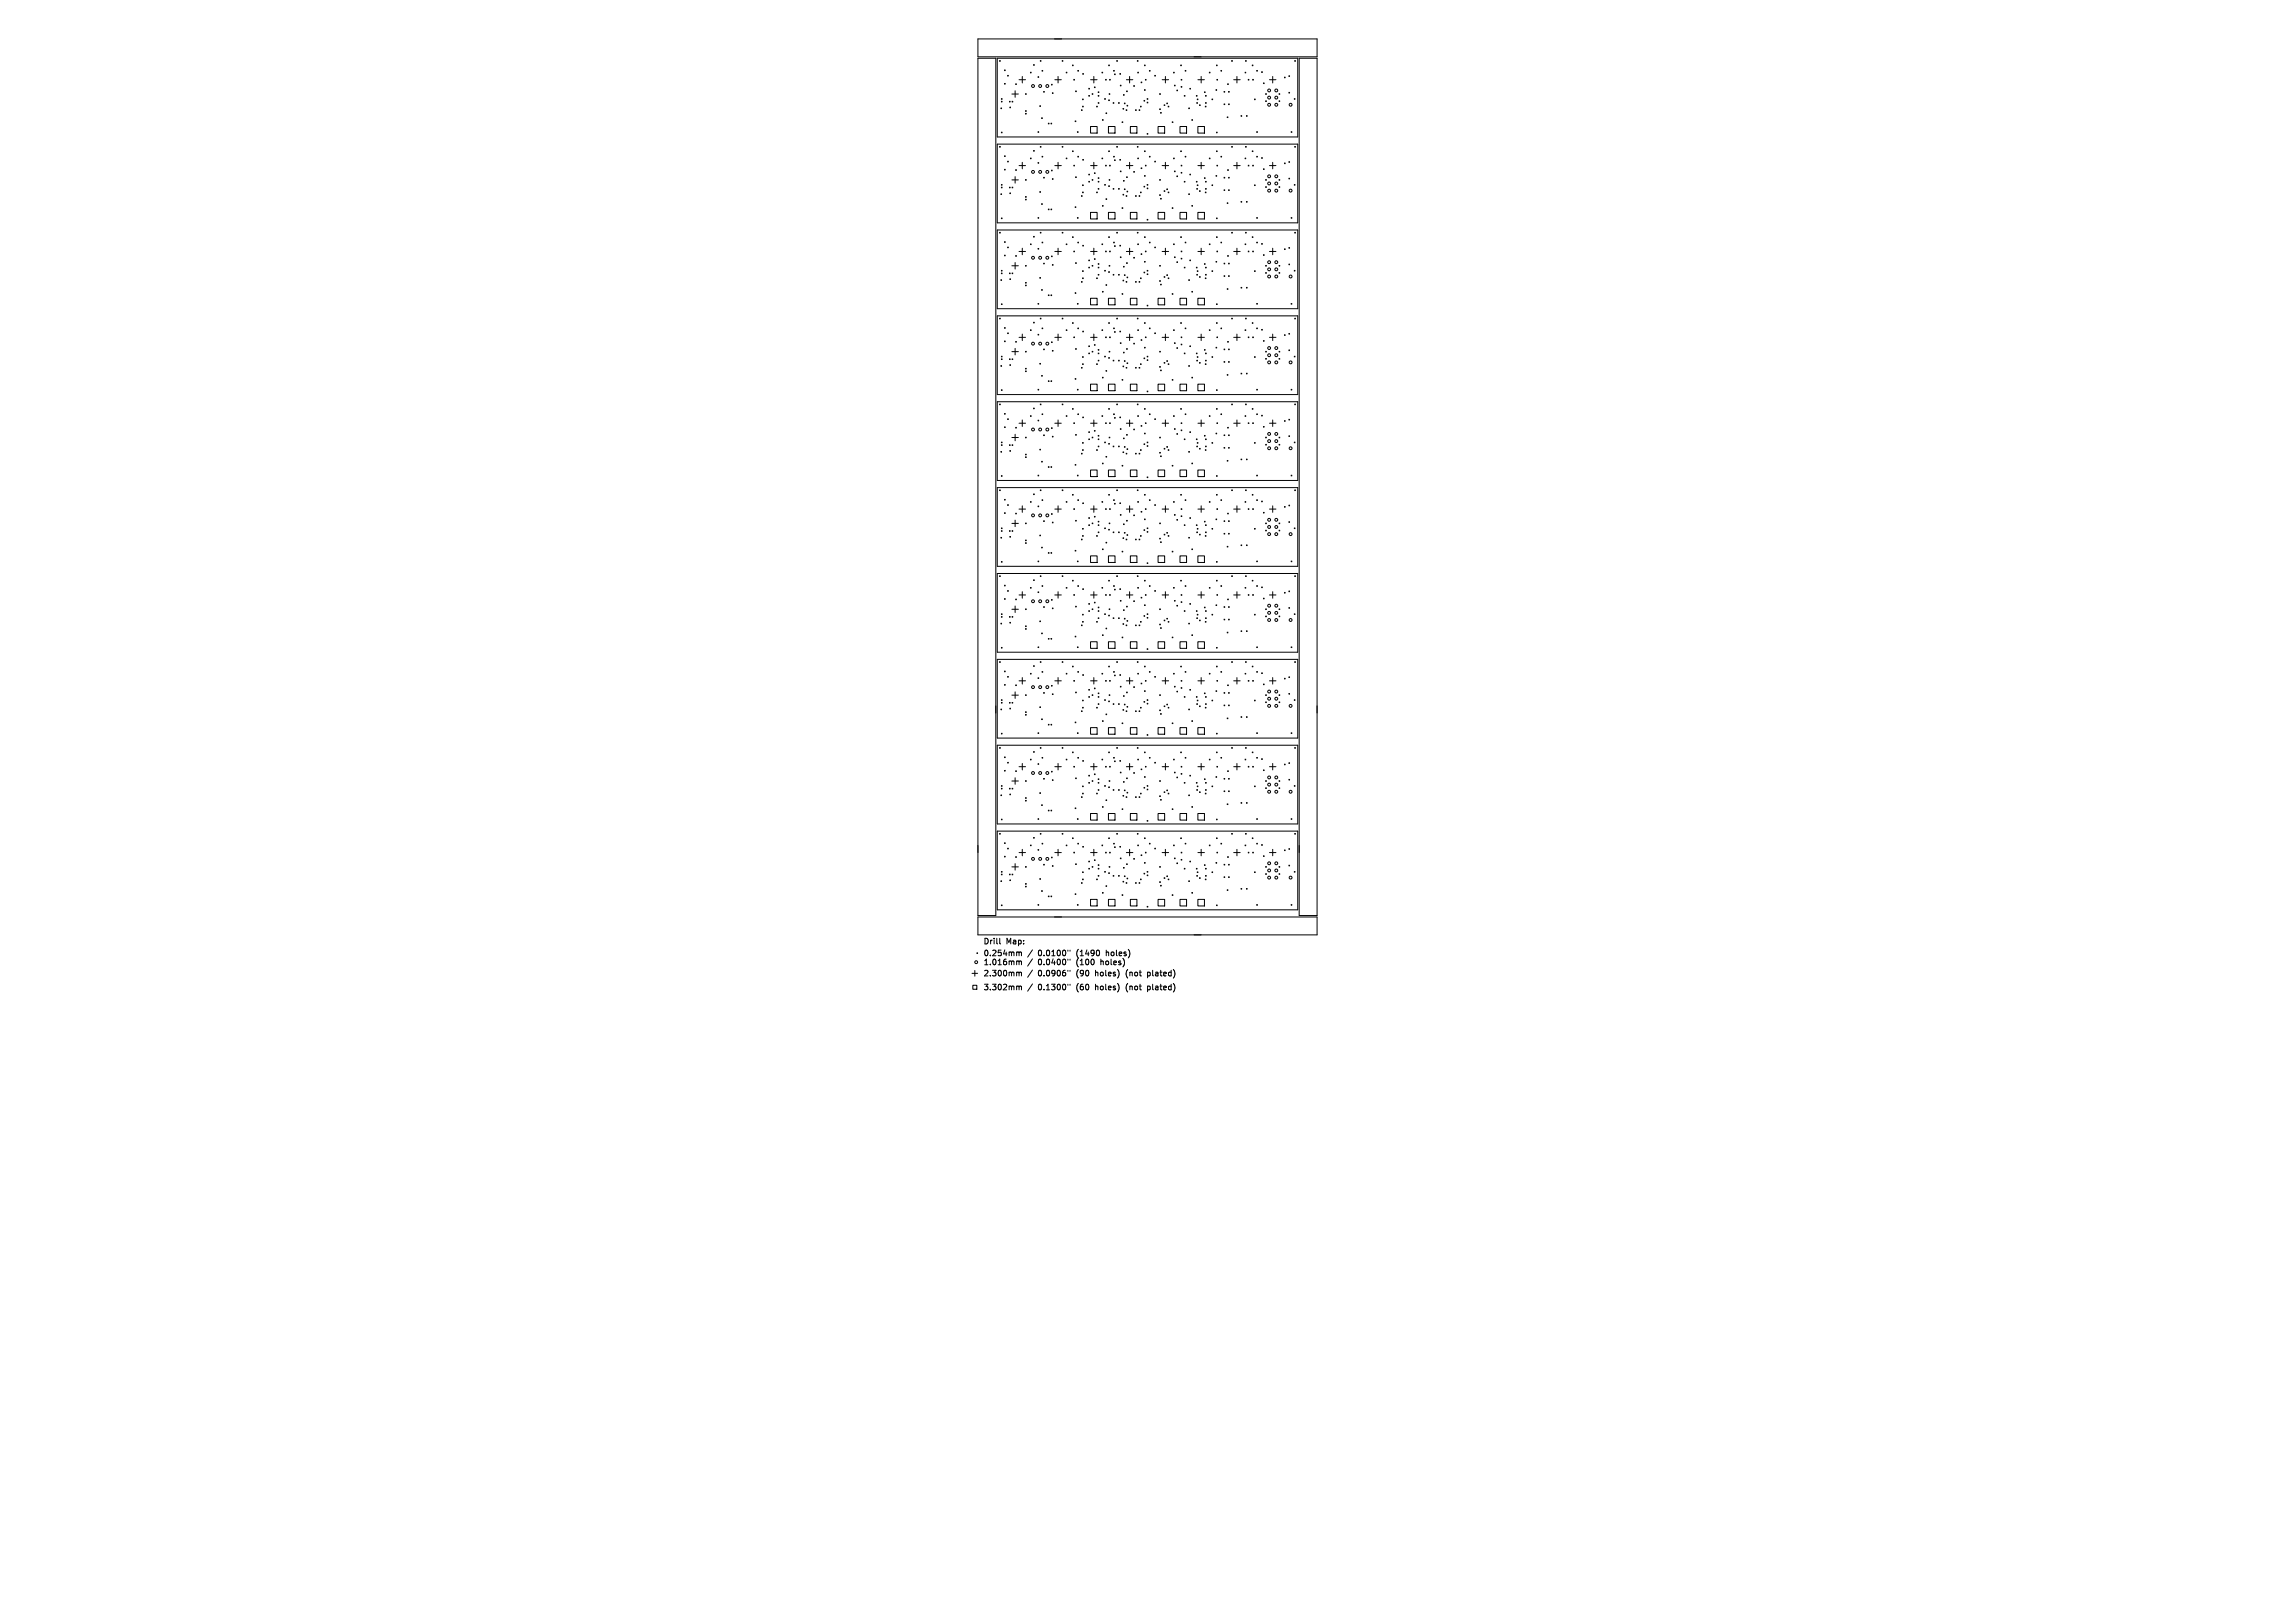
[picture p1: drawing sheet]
<svg xmlns="http://www.w3.org/2000/svg" width="297mm" height="210mm" viewBox="0 0 297 210" stroke-linecap="round" stroke-linejoin="round" font-family="sans-serif">
<defs><g id="words">
<g font-size="1">
<text x="127.2" y="122.3">Drill</text>
<text x="127.2" y="123.8">0.254mm</text>
<text x="127.2" y="125">1.016mm</text>
<text x="130.2" y="122.3">Map:</text>
<text x="134.3" y="123.8">0.0100&quot;</text>
<text x="134.3" y="125">0.0400&quot;</text>
<text x="139.3" y="123.8">(1490</text>
<text x="139.3" y="125">(100</text>
<text x="142.5" y="125">holes)</text>
<text x="143.2" y="123.8">holes)</text>
<text x="127.2" y="126.4">2.300mm</text>
<text x="127.2" y="128.2">3.302mm</text>
<text x="134.3" y="126.4">0.0906&quot;</text>
<text x="134.3" y="128.2">0.1300&quot;</text>
<text x="139.3" y="126.4">(90</text>
<text x="139.3" y="128.2">(60</text>
<text x="141.8" y="126.4">holes)</text>
<text x="141.8" y="128.2">holes)</text>
<text x="145.9" y="126.4">(not</text>
<text x="145.9" y="128.2">(not</text>
<text x="148.7" y="126.4">plated)</text>
<text x="148.7" y="128.2">plated)</text>
</g>
</g></defs>
<g fill="none" stroke="#000" stroke-width=".13">
<path d="M126.6 5h43.8v2.4h-43.8zM126.6 7.5h2.3v111h-2.3zM129.1 7.5h38.8v10.2h-38.8zM129.1 18.6h38.8v10.2h-38.8zM129.4 7.8v.1M129.4 18.9v.1M129.5 14l.1 .1M129.6 12.8h.1M129.6 13.1l.1 .1M129.6 17.1l.1 .1M129.6 14l-.1 .1M129.7 12.8h-.1"/>
<path d="M129.7 13.1l-.1 .1M129.7 17.1l-.1 .1M130 9.1h.1M130 10.8l.1 .1M130.1 9.1h-.1M130.1 10.8l-.1 .1M130.4 9.7l.1 .1M130.5 9.7l-.1 .1M130.6 13.1l.1 .1M130.7 13.9h.1M130.7 13.1l-.1 .1M130.8 13.9h-.1"/>
<path d="M131 12.2h.8M131 13.1l.1 .1M131.1 13.1l-.1 .1M131.4 11.7v.9M131.4 10.8l.1 .1M131.5 10.8l-.1 .1M131.9 10.3h.8M132.3 9.9v.8M132.7 12.1l.1 .1M132.7 14.3l.1 .1M132.7 14.7l.1 .1M132.8 12.1l-.1 .1"/>
<path d="M132.8 14.3l-.1 .1M132.8 14.7l-.1 .1M133.3 9.3l.1 .1M133.4 9.3l-.1 .1M133.8 8.4v.1M133.8 19.5v.1M134.3 9.9l.1 .1M134.3 17l.1 .1M134.4 9.9l-.1 .1M134.4 17l-.1 .1M134.6 13.7l.1 .1M134.6 7.8l.1 .1"/>
<path d="M134.6 18.9l.1 .1M134.7 13.7l-.1 .1M134.7 7.8l-.1 .1M134.7 18.9l-.1 .1M134.8 15.2l.1 .1M134.9 9.1v.1M134.9 15.2l-.1 .1M135.1 11.8v.1M135.7 15.9l.1 .1M135.8 15.9l-.1 .1M136 15.9l.1 .1M136.1 10.9l.1 .1"/>
<path d="M136.1 15.9l-.1 .1M136.2 10.9l-.1 .1M136.2 12l.1 .1M136.3 12l-.1 .1M136.5 10.3h.8M136.9 9.9v.8M137.5 7.8l.1 .1M137.5 18.9l.1 .1M137.6 7.8l-.1 .1M137.6 18.9l-.1 .1M138 9.3l.1 .1M138.1 9.3l-.1 .1"/>
<path d="M138.8 8.4l.1 .1M138.8 19.5l.1 .1M138.9 8.4l-.1 .1M138.9 19.5l-.1 .1M139 10.3l.1 .1M139.1 10.3l-.1 .1M139.1 15.7h.1M139.2 11.8l.1 .1M139.2 15.7h-.1M139.3 11.8l-.1 .1M139.4 17l.1 .1M139.5 9.1l.1 .1"/>
<path d="M139.5 17l-.1 .1M139.6 9.1l-.1 .1M139.9 14.2l.1 .1M140 14.2l-.1 .1M140.1 12.8l.1 .1M140.1 13.7l.1 .1M140.1 9.5l.1 .1M140.2 12.8l-.1 .1M140.2 13.7l-.1 .1M140.2 9.5l-.1 .1M140.9 11.4l.1 .1M140.9 12.4h.1"/>
<path d="M141 11.4l-.1 .1M141 12.4h-.1M141.1 16.4h.9v.8h-.9zM141.1 10.3h.9M141.3 12.1l.1 .1M141.4 12.1l-.1 .1M141.6 9.9v.8M141.6 11.3h.1M141.7 11.3h-.1M141.9 13.7l.1 .1M142 13.7l-.1 .1M142.1 11.9l.1 .1"/>
<path d="M142.1 12.4h.1M142.1 13.3l.1 .1M142.2 11.9l-.1 .1M142.2 12.4h-.1M142.2 13.3l-.1 .1M142.6 9.3l.1 .1M142.7 15.5l.1 .1M142.7 9.3l-.1 .1M142.8 15.5l-.1 .1M143 12.8h.1M143.1 10.3l.1 .1M143.1 14.6l.1 .1"/>
<path d="M143.2 10.3l-.1 .1M143.2 14.6l-.1 .1M143.4 16.4h.9v.8h-.9zM143.5 8.4l.1 .1M143.5 12.9l.1 .1M143.5 19.5l.1 .1M143.5 12.1l.1 .1M143.6 8.4l-.1 .1M143.6 19.5l-.1 .1M143.6 12.9l-.1 .1M143.6 10.3l.1 .1M143.6 12.1l-.1 .1"/>
<path d="M143.7 10.3l-.1 .1M144.1 13.3v.1M144.1 9.1l.1 .1M144.2 9.1l-.1 .1M144.2 9.6l.1 .1M144.3 9.6l-.1 .1M144.5 7.8l.1 .1M144.5 18.9l.1 .1M144.6 18.9l-.1 .1M144.6 7.8l-.1 .1M144.8 13.3v.1M144.9 9.5l.1 .1"/>
<path d="M145 11l.1 .1M145 9.5l-.1 .1M145.1 11l-.1 .1M145.2 15.8l.1 .1M145.3 15.8l-.1 .1M145.3 14l.1 .1M145.4 12.2l.1 .1M145.4 14l-.1 .1M145.5 12.2l-.1 .1M145.5 13.3l.1 .1M145.6 13.3l-.1 .1M145.7 14.2l.1 .1"/>
<path d="M145.8 10.3h.8M145.8 11.8l.1 .1M145.8 14.2l-.1 .1M145.9 13.6v.1M145.9 11.8l-.1 .1M146.2 9.9v.8M146.3 16.4h.8v.8h-.8zM146.7 11.1l.1 .1M146.8 11.1l-.1 .1M147 14.2v.1M147.2 7.8l.1 .1M147.2 18.9l.1 .1"/>
<path d="M147.2 9.3l.1 .1M147.3 7.8l-.1 .1M147.3 18.9l-.1 .1M147.3 9.3l-.1 .1M147.4 14.2l.1 .1M147.5 14.2l-.1 .1M147.6 13.7l.1 .1M147.7 10.6l.1 .1M147.7 13.7l-.1 .1M147.8 10.6l-.1 .1M148 13l.1 .1M148.1 19.5l.1 .1"/>
<path d="M148.1 8.4l.1 .1M148.1 11.6l.1 .1M148.1 13l-.1 .1M148.2 11.6l-.1 .1M148.2 8.4l-.1 .1M148.2 19.5l-.1 .1M148.2 10.3l.1 .1M148.3 10.3l-.1 .1M148.5 12.8h.1M148.5 13.2v.1M148.5 17.3v.1M148.7 9.1l.1 .1"/>
<path d="M148.8 9.1l-.1 .1M149.4 9.7l.1 .1M149.5 9.7l-.1 .1M149.9 16.4h.8v.8h-.8zM150.1 12.1l.1 .1M150.1 14.1l.1 .1M150.2 12.1l-.1 .1M150.2 14.1l-.1 .1M150.2 14.6h.1M150.3 14.6h-.1M150.4 10.3h.8M150.7 13.6v.1"/>
<path d="M150.8 9.9v.8M151 13.3l.1 .1M151.1 13.3l-.1 .1M151.2 13.7l.1 .1M151.3 13.7l-.1 .1M151.7 15.8l.1 .1M151.8 15.8l-.1 .1M151.9 9.3l.1 .1M152 9.3l-.1 .1M152 11l.1 .1M152.1 11l-.1 .1M152.3 11.7l.1 .1"/>
<path d="M152.4 11.7l-.1 .1M152.7 16.4h.9v.8h-.9zM152.8 8.4l.1 .1M152.8 19.5l.1 .1M152.9 10.3v.1M152.9 11.2v.1M152.9 8.4l-.1 .1M152.9 19.5l-.1 .1M153.3 12.4h.1M153.4 12.4h-.1M153.4 9.1l.1 .1M153.5 9.1l-.1 .1"/>
<path d="M153.8 14l.1 .1M153.9 14l-.1 .1M154 11.4l.1 .1M154.1 11.4l-.1 .1M154.2 15.5l.1 .1M154.3 15.5l-.1 .1M154.8 12.4h.1M154.9 13.3l.1 .1M154.9 12.4h-.1M154.9 12.8l.1 .1M155 13.3l-.1 .1M155 16.4h.9v.8h-.9z"/>
<path d="M155 10.3h.9M155 12.8l-.1 .1M155.2 13.6l.1 .1M155.3 13.6l-.1 .1M155.4 9.9v.8M155.9 11.9l.1 .1M156 11.9l-.1 .1M156 13.7l.1 .1M156 12.4h.1M156 13.3l.1 .1M156.1 13.7l-.1 .1M156.1 12.4h-.1"/>
<path d="M156.1 13.3l-.1 .1M156.5 9.3l.1 .1M156.6 9.3l-.1 .1M156.8 12.8l.1 .1M156.9 12.8l-.1 .1M157.4 11.6l.1 .1M157.4 8.4l.1 .1M157.4 17.1l.1 .1M157.4 19.5l.1 .1M157.5 11.6l-.1 .1M157.5 10.3l.1 .1M157.5 17.1l-.1 .1"/>
<path d="M157.5 8.4l-.1 .1M157.5 19.5l-.1 .1M157.6 10.3l-.1 .1M158 9.1l.1 .1M158.1 9.1l-.1 .1M158.4 11.8l.1 .1M158.4 13.5h.1M158.5 13.5h-.1M158.5 11.8l-.1 .1M158.8 15.1l.1 .1M158.9 10.8l.1 .1M158.9 15.1l-.1 .1"/>
<path d="M159 10.8l-.1 .1M159 11.8l.1 .1M159 13.5h.1M159.1 11.8l-.1 .1M159.1 13.5h-.1M159.4 7.8l.1 .1M159.4 18.9l.1 .1M159.5 7.8l-.1 .1M159.5 18.9l-.1 .1M159.7 10.3h.8M160.1 9.9v.8M160.6 15h.1"/>
<path d="M160.7 15h-.1M161.1 9.3l.1 .1M161.2 7.8l.1 .1M161.2 18.9l.1 .1M161.2 9.3l-.1 .1M161.3 7.8l-.1 .1M161.3 18.9l-.1 .1M161.3 15h.1M161.4 15h-.1M161.5 10.3l.1 .1M161.6 10.3l-.1 .1M162.1 8.4v.1"/>
<path d="M162.1 19.5v.1M162.1 10.3l.1 .1M162.2 10.3l-.1 .1M162.3 12.8l.1 .1M162.4 12.8l-.1 .1M162.6 9.1l.1 .1M162.6 17l.1 .1M162.7 9.1l-.1 .1M162.7 17l-.1 .1M163.3 9.3l.1 .1M163.4 9.3l-.1 .1M163.5 10.7l.1 .1"/>
<path d="M163.6 10.7l-.1 .1M163.8 12.1l.1 .1M163.8 13l.1 .1M163.9 12.1l-.1 .1M163.9 13l-.1 .1M164.3 10.3h.8M164.7 9.9v.8M165.5 12.1l.1 .1M165.5 13l.1 .1M165.6 12.1l-.1 .1M165.6 13l-.1 .1M166.2 10l.1 .1"/>
<path d="M166.3 10l-.1 .1M166.8 9.8l.1 .1M166.8 11.9l.1 .1M166.9 11.9l-.1 .1M166.9 9.8l-.1 .1M167.1 17l.1 .1M167.2 17l-.1 .1M167.5 12.8h.1M167.6 7.8v.1M167.6 18.9v.1M167.6 12.8h-.1M168.1 7.5h2.3v111h-2.3z"/>
<path d="M129.1 29.8h38.8v10.1h-38.8zM129.4 30.1v.1M129.5 25.1l.1 .1M129.5 36.2l.1 .1M129.6 23.9l.1 .1M129.6 24.2l.1 .1M129.6 28.2l.1 .1M129.6 35l.1 .1M129.6 35.3l.1 .1M129.6 39.3l.1 .1M129.6 25.1l-.1 .1M129.6 36.2l-.1 .1"/>
<path d="M129.7 23.9l-.1 .1M129.7 24.2l-.1 .1M129.7 28.2l-.1 .1M129.7 35l-.1 .1M129.7 35.3l-.1 .1M129.7 39.3l-.1 .1M130 20.2l.1 .1M130 21.9l.1 .1M130 31.3l.1 .1M130 33l.1 .1M130.1 20.2l-.1 .1M130.1 21.9l-.1 .1"/>
<path d="M130.1 31.3l-.1 .1M130.1 33l-.1 .1M130.4 20.9l.1 .1M130.4 32l.1 .1M130.5 20.9l-.1 .1M130.5 32l-.1 .1M130.6 24.2l.1 .1M130.6 35.3l.1 .1M130.7 25l.1 .1M130.7 36.1l.1 .1M130.7 24.2l-.1 .1M130.7 35.3l-.1 .1"/>
<path d="M130.8 25l-.1 .1M130.8 36.1l-.1 .1M131 23.3h.8M131 34.4h.8M131 24.2l.1 .1M131 35.3l.1 .1M131.1 24.2l-.1 .1M131.1 35.3l-.1 .1M131.4 22.9v.8M131.4 34v.8M131.4 22l.1 .1M131.4 33.1l.1 .1"/>
<path d="M131.5 22l-.1 .1M131.5 33.1l-.1 .1M131.9 21.4h.8M131.9 32.5h.8M132.3 21v.8M132.3 32.1v.9M132.7 23.2l.1 .1M132.7 34.3l.1 .1M132.7 25.4l.1 .1M132.7 25.8l.1 .1M132.7 36.5l.1 .1M132.7 36.9l.1 .1"/>
<path d="M132.8 23.2l-.1 .1M132.8 25.4l-.1 .1M132.8 25.8l-.1 .1M132.8 34.3l-.1 .1M132.8 36.5l-.1 .1M132.8 36.9l-.1 .1M133.3 20.5h.1M133.3 31.6l.1 .1M133.4 20.5h-.1M133.4 31.6l-.1 .1M133.8 30.6v.1M134.3 21l.1 .1"/>
<path d="M134.3 28.2h.1M134.3 32.1l.1 .1M134.3 39.3l.1 .1M134.4 21l-.1 .1M134.4 28.2h-.1M134.4 32.1l-.1 .1M134.4 39.3l-.1 .1M134.6 24.8l.1 .1M134.6 35.9l.1 .1M134.6 30.1l.1 .1M134.7 24.8l-.1 .1M134.7 35.9l-.1 .1"/>
<path d="M134.7 30.1l-.1 .1M134.8 26.4h.1M134.8 37.5l.1 .1M134.9 20.2v.1M134.9 31.3v.1M134.9 26.4h-.1M134.9 37.5l-.1 .1M135.1 22.9v.1M135.1 34.1h.1M135.7 27.1h.1M135.7 38.2l.1 .1M135.8 27.1h-.1"/>
<path d="M135.8 38.2l-.1 .1M136 27.1h.1M136 38.2l.1 .1M136.1 22l.1 .1M136.1 33.1l.1 .1M136.1 27.1h-.1M136.1 38.2l-.1 .1M136.2 22l-.1 .1M136.2 33.1l-.1 .1M136.2 23.1l.1 .1M136.2 34.2l.1 .1M136.3 23.1l-.1 .1"/>
<path d="M136.3 34.2l-.1 .1M136.5 21.4h.8M136.5 32.5h.8M136.9 21v.8M136.9 32.1v.9M137.5 30.1l.1 .1M137.6 30.1l-.1 .1M138 31.6l.1 .1M138 20.5h.1M138.1 20.5h-.1M138.1 31.6l-.1 .1M138.8 30.6l.1 .1"/>
<path d="M138.9 30.6l-.1 .1M139 21.4l.1 .1M139 32.5l.1 .1M139.1 21.4l-.1 .1M139.1 32.5l-.1 .1M139.1 26.8l.1 .1M139.1 37.9l.1 .1M139.2 22.9l.1 .1M139.2 34l.1 .1M139.2 26.8l-.1 .1M139.2 37.9l-.1 .1M139.3 22.9l-.1 .1"/>
<path d="M139.3 34l-.1 .1M139.4 28.2h.1M139.4 39.3l.1 .1M139.5 20.2l.1 .1M139.5 31.3l.1 .1M139.5 28.2h-.1M139.5 39.3l-.1 .1M139.6 20.2l-.1 .1M139.6 31.3l-.1 .1M139.9 36.4l.1 .1M139.9 25.3l.1 .1M140 25.3l-.1 .1"/>
<path d="M140 36.4l-.1 .1M140.1 23.9l.1 .1M140.1 24.9h.1M140.1 35l.1 .1M140.1 36l.1 .1M140.1 20.6l.1 .1M140.1 31.7l.1 .1M140.2 36l-.1 .1M140.2 23.9l-.1 .1M140.2 24.9h-.1M140.2 35l-.1 .1M140.2 20.6l-.1 .1"/>
<path d="M140.2 31.7l-.1 .1M140.9 22.5l.1 .1M140.9 23.5l.1 .1M140.9 33.6l.1 .1M140.9 34.6l.1 .1M141 22.5l-.1 .1M141 23.5l-.1 .1M141 33.6l-.1 .1M141 34.6l-.1 .1M141.1 27.5h.9v.8h-.9zM141.1 38.6h.9v.8h-.9zM141.1 21.4h.9"/>
<path d="M141.1 32.5h.9M141.3 23.2l.1 .1M141.3 34.3l.1 .1M141.4 23.2l-.1 .1M141.4 34.3l-.1 .1M141.6 21v.8M141.6 32.1v.9M141.6 33.5l.1 .1M141.6 22.4l.1 .1M141.7 22.4l-.1 .1M141.7 33.5l-.1 .1M141.9 24.9h.1"/>
<path d="M141.9 36l.1 .1M142 24.9h-.1M142 36l-.1 .1M142.1 23l.1 .1M142.1 23.5l.1 .1M142.1 24.4l.1 .1M142.1 34.1l.1 .1M142.1 34.6l.1 .1M142.1 35.5l.1 .1M142.2 35.5l-.1 .1M142.2 23l-.1 .1M142.2 23.5l-.1 .1"/>
<path d="M142.2 24.4l-.1 .1M142.2 34.1l-.1 .1M142.2 34.6l-.1 .1M142.6 20.5h.1M142.6 31.6l.1 .1M142.7 26.6l.1 .1M142.7 37.7l.1 .1M142.7 20.5h-.1M142.7 31.6l-.1 .1M142.8 26.6l-.1 .1M142.8 37.7l-.1 .1M143 23.9v.1"/>
<path d="M143 35v.1M143.1 21.4l.1 .1M143.1 32.5l.1 .1M143.1 25.7l.1 .1M143.1 36.8l.1 .1M143.2 21.4l-.1 .1M143.2 32.5l-.1 .1M143.2 25.7l-.1 .1M143.2 36.8l-.1 .1M143.4 27.5h.9v.8h-.9zM143.4 38.6h.9v.8h-.9zM143.5 24l.1 .1"/>
<path d="M143.5 30.6l.1 .1M143.5 35.2h.1M143.5 23.2l.1 .1M143.5 34.3l.1 .1M143.6 30.6l-.1 .1M143.6 24l-.1 .1M143.6 35.2h-.1M143.6 21.4l.1 .1M143.6 32.5l.1 .1M143.6 23.2l-.1 .1M143.6 34.3l-.1 .1M143.7 21.4l-.1 .1"/>
<path d="M143.7 32.5l-.1 .1M144.1 24.4v.1M144.1 35.5v.1M144.1 20.2l.1 .1M144.1 31.3l.1 .1M144.2 20.2l-.1 .1M144.2 31.3l-.1 .1M144.2 20.7l.1 .1M144.2 31.8l.1 .1M144.3 20.7l-.1 .1M144.3 31.8l-.1 .1M144.5 30.1l.1 .1"/>
<path d="M144.6 30.1l-.1 .1M144.8 24.4v.1M144.8 35.5v.1M144.9 20.6l.1 .1M144.9 31.7l.1 .1M145 22.1l.1 .1M145 33.2l.1 .1M145 20.6l-.1 .1M145 31.7l-.1 .1M145.1 22.1l-.1 .1M145.1 33.2l-.1 .1M145.2 26.9l.1 .1"/>
<path d="M145.2 38l.1 .1M145.3 26.9l-.1 .1M145.3 38l-.1 .1M145.3 25.1l.1 .1M145.3 36.3h.1M145.4 23.3l.1 .1M145.4 34.5l.1 .1M145.4 25.1l-.1 .1M145.4 36.3h-.1M145.5 23.3l-.1 .1M145.5 34.5l-.1 .1M145.5 24.4l.1 .1"/>
<path d="M145.5 35.6l.1 .1M145.6 24.4l-.1 .1M145.6 35.6l-.1 .1M145.7 25.3l.1 .1M145.7 36.4l.1 .1M145.8 21.4h.8M145.8 32.5h.8M145.8 22.9l.1 .1M145.8 34l.1 .1M145.8 25.3l-.1 .1M145.8 36.4l-.1 .1M145.9 24.7v.1"/>
<path d="M145.9 35.8v.1M145.9 22.9l-.1 .1M145.9 34l-.1 .1M146.2 21v.8M146.2 32.1v.9M146.3 27.5h.8v.8h-.8zM146.3 38.6h.8v.8h-.8zM146.7 22.2l.1 .1M146.7 33.3l.1 .1M146.8 22.2l-.1 .1M146.8 33.3l-.1 .1M147 25.3v.1"/>
<path d="M147 36.4v.1M147.2 30.1l.1 .1M147.2 31.6l.1 .1M147.2 20.5h.1M147.3 30.1l-.1 .1M147.3 20.5h-.1M147.3 31.6l-.1 .1M147.4 25.3l.1 .1M147.4 36.4l.1 .1M147.5 25.3l-.1 .1M147.5 36.4l-.1 .1M147.6 24.9h.1"/>
<path d="M147.6 36l.1 .1M147.7 21.7l.1 .1M147.7 32.8l.1 .1M147.7 24.9h-.1M147.7 36l-.1 .1M147.8 32.8l-.1 .1M147.8 21.7l-.1 .1M148 24.1l.1 .1M148 35.2l.1 .1M148.1 22.7l.1 .1M148.1 30.6l.1 .1M148.1 33.8l.1 .1"/>
<path d="M148.1 24.1l-.1 .1M148.1 35.2l-.1 .1M148.2 22.7l-.1 .1M148.2 33.8l-.1 .1M148.2 30.6l-.1 .1M148.2 21.4l.1 .1M148.2 32.5l.1 .1M148.3 21.4l-.1 .1M148.3 32.5l-.1 .1M148.5 39.5v.1M148.5 24.3v.1M148.5 23.9v.1"/>
<path d="M148.5 28.4v.1M148.5 35v.1M148.5 35.4v.1M148.7 20.2l.1 .1M148.7 31.3l.1 .1M148.8 20.2l-.1 .1M148.8 31.3l-.1 .1M149.4 20.9l.1 .1M149.4 32l.1 .1M149.5 20.9l-.1 .1M149.5 32l-.1 .1M149.9 27.5h.8v.8h-.8z"/>
<path d="M149.9 38.6h.8v.8h-.8zM150.1 23.2l.1 .1M150.1 34.3l.1 .1M150.1 25.2l.1 .1M150.1 36.3l.1 .1M150.2 23.2l-.1 .1M150.2 25.2l-.1 .1M150.2 34.3l-.1 .1M150.2 36.3l-.1 .1M150.2 36.8l.1 .1M150.2 25.7l.1 .1M150.3 25.7l-.1 .1"/>
<path d="M150.3 36.8l-.1 .1M150.4 21.4h.8M150.4 32.5h.8M150.7 24.7v.1M150.7 35.8v.1M150.8 21v.8M150.8 32.1v.9M151 35.6l.1 .1M151 24.4l.1 .1M151.1 24.4l-.1 .1M151.1 35.6l-.1 .1M151.2 24.9h.1"/>
<path d="M151.2 36l.1 .1M151.3 24.9h-.1M151.3 36l-.1 .1M151.7 26.9l.1 .1M151.7 38l.1 .1M151.8 26.9l-.1 .1M151.8 38l-.1 .1M151.9 20.5h.1M151.9 31.6l.1 .1M152 20.5h-.1M152 31.6l-.1 .1M152 22.1l.1 .1"/>
<path d="M152 33.2l.1 .1M152.1 22.1l-.1 .1M152.1 33.2l-.1 .1M152.3 33.9l.1 .1M152.3 22.8l.1 .1M152.4 22.8l-.1 .1M152.4 33.9l-.1 .1M152.7 27.5h.9v.8h-.9zM152.7 38.6h.9v.8h-.9zM152.8 30.6l.1 .1M152.9 22.3v.1M152.9 33.4v.1"/>
<path d="M152.9 21.4v.1M152.9 32.5v.1M152.9 30.6l-.1 .1M153.3 34.6l.1 .1M153.3 23.5l.1 .1M153.4 23.5l-.1 .1M153.4 34.6l-.1 .1M153.4 20.2l.1 .1M153.4 31.3l.1 .1M153.5 20.2l-.1 .1M153.5 31.3l-.1 .1M153.8 36.2l.1 .1"/>
<path d="M153.8 25.1l.1 .1M153.9 25.1l-.1 .1M153.9 36.2l-.1 .1M154 22.5l.1 .1M154 33.6l.1 .1M154.1 22.5l-.1 .1M154.1 33.6l-.1 .1M154.2 37.7l.1 .1M154.2 26.6l.1 .1M154.3 26.6l-.1 .1M154.3 37.7l-.1 .1M154.8 23.5l.1 .1"/>
<path d="M154.8 34.6l.1 .1M154.9 24.4l.1 .1M154.9 35.5l.1 .1M154.9 23.5l-.1 .1M154.9 34.6l-.1 .1M154.9 23.9l.1 .1M154.9 35l.1 .1M155 24.4l-.1 .1M155 35.5l-.1 .1M155 27.5h.9v.8h-.9zM155 38.6h.9v.8h-.9zM155 21.4h.9"/>
<path d="M155 32.5h.9M155 23.9l-.1 .1M155 35l-.1 .1M155.2 24.7l.1 .1M155.2 35.8l.1 .1M155.3 24.7l-.1 .1M155.3 35.8l-.1 .1M155.4 21v.8M155.4 32.1v.9M155.9 23l.1 .1M155.9 34.1l.1 .1M156 23l-.1 .1"/>
<path d="M156 34.1l-.1 .1M156 36l.1 .1M156 24.9h.1M156 23.5l.1 .1M156 24.4l.1 .1M156 34.6l.1 .1M156 35.5l.1 .1M156.1 24.9h-.1M156.1 36l-.1 .1M156.1 24.4l-.1 .1M156.1 23.5l-.1 .1M156.1 34.6l-.1 .1"/>
<path d="M156.1 35.5l-.1 .1M156.5 20.5h.1M156.5 31.6l.1 .1M156.6 20.5h-.1M156.6 31.6l-.1 .1M156.8 23.9l.1 .1M156.8 35l.1 .1M156.9 23.9l-.1 .1M156.9 35l-.1 .1M157.4 33.8l.1 .1M157.4 22.7l.1 .1M157.4 28.2l.1 .1"/>
<path d="M157.4 30.6l.1 .1M157.4 39.3l.1 .1M157.5 22.7l-.1 .1M157.5 33.8l-.1 .1M157.5 21.4l.1 .1M157.5 32.5l.1 .1M157.5 28.2l-.1 .1M157.5 39.3l-.1 .1M157.5 30.6l-.1 .1M157.6 21.4l-.1 .1M157.6 32.5l-.1 .1M158 20.2l.1 .1"/>
<path d="M158 31.3l.1 .1M158.1 20.2l-.1 .1M158.1 31.3l-.1 .1M158.4 22.9l.1 .1M158.4 34.1h.1M158.4 24.6l.1 .1M158.4 35.7l.1 .1M158.5 35.7l-.1 .1M158.5 22.9l-.1 .1M158.5 24.6l-.1 .1M158.5 34.1h-.1M158.8 26.2l.1 .1"/>
<path d="M158.8 37.4h.1M158.9 33.1l.1 .1M158.9 22l.1 .1M158.9 26.2l-.1 .1M158.9 37.4h-.1M159 22l-.1 .1M159 33.1l-.1 .1M159 35.7l.1 .1M159 22.9l.1 .1M159 34.1h.1M159 24.6l.1 .1M159.1 22.9l-.1 .1"/>
<path d="M159.1 24.6l-.1 .1M159.1 35.7l-.1 .1M159.1 34.1h-.1M159.4 30.1l.1 .1M159.5 30.1l-.1 .1M159.7 21.4h.8M159.7 32.5h.8M160.1 21v.8M160.1 32.1v.9M160.6 26.1l.1 .1M160.6 37.2l.1 .1M160.7 37.2l-.1 .1"/>
<path d="M160.7 26.1l-.1 .1M161.1 20.5h.1M161.1 31.6l.1 .1M161.2 30.1l.1 .1M161.2 20.5h-.1M161.2 31.6l-.1 .1M161.3 30.1l-.1 .1M161.3 26.1l.1 .1M161.3 37.2l.1 .1M161.4 26.1l-.1 .1M161.4 37.2l-.1 .1M161.5 21.4l.1 .1"/>
<path d="M161.5 32.5l.1 .1M161.6 21.4l-.1 .1M161.6 32.5l-.1 .1M162.1 30.6v.1M162.1 21.4l.1 .1M162.1 32.5l.1 .1M162.2 21.4l-.1 .1M162.2 32.5l-.1 .1M162.3 23.9l.1 .1M162.3 35l.1 .1M162.4 23.9l-.1 .1M162.4 35l-.1 .1"/>
<path d="M162.6 31.3l.1 .1M162.6 20.2l.1 .1M162.6 28.2h.1M162.6 39.3l.1 .1M162.7 20.2l-.1 .1M162.7 28.2h-.1M162.7 31.3l-.1 .1M162.7 39.3l-.1 .1M163.3 20.4l.1 .1M163.3 31.5l.1 .1M163.4 20.4l-.1 .1M163.4 31.5l-.1 .1"/>
<path d="M163.5 21.8l.1 .1M163.5 33h.1M163.6 21.8l-.1 .1M163.6 33h-.1M163.8 23.2l.1 .1M163.8 24.2l.1 .1M163.8 34.3l.1 .1M163.8 35.3l.1 .1M163.9 24.2l-.1 .1M163.9 35.3l-.1 .1M163.9 23.2l-.1 .1M163.9 34.3l-.1 .1"/>
<path d="M164.3 21.4h.8M164.3 32.5h.8M164.7 21v.8M164.7 32.1v.9M165.5 35.3l.1 .1M165.5 23.2l.1 .1M165.5 24.2l.1 .1M165.5 34.3l.1 .1M165.6 24.2l-.1 .1M165.6 35.3l-.1 .1M165.6 23.2l-.1 .1M165.6 34.3l-.1 .1"/>
<path d="M166.2 32.2l.1 .1M166.2 21.1l.1 .1M166.3 21.1l-.1 .1M166.3 32.2l-.1 .1M166.8 20.9l.1 .1M166.8 23.1l.1 .1M166.8 32l.1 .1M166.8 34.2l.1 .1M166.9 23.1l-.1 .1M166.9 34.2l-.1 .1M166.9 20.9l-.1 .1M166.9 32l-.1 .1"/>
<path d="M167.1 28.2h.1M167.1 39.3l.1 .1M167.2 28.2h-.1M167.2 39.3l-.1 .1M167.5 23.9l.1 .1M167.5 35l.1 .1M167.6 30.1v.1M167.6 23.9l-.1 .1M167.6 35l-.1 .1M129.1 40.9h38.8v10.2h-38.8zM129.1 52h38.8v10.2h-38.8zM129.4 41.2v.1"/>
<path d="M129.4 52.3v.1M129.5 47.3l.1 .1M129.5 58.4l.1 .1M129.6 46.1l.1 .1M129.6 46.4l.1 .1M129.6 50.4l.1 .1M129.6 57.2l.1 .1M129.6 57.6h.1M129.6 47.3l-.1 .1M129.6 58.4l-.1 .1M129.7 46.1l-.1 .1M129.7 46.4l-.1 .1"/>
<path d="M129.7 50.4l-.1 .1M129.7 57.2l-.1 .1M129.7 57.6h-.1M130 42.4l.1 .1M130 44.1l.1 .1M130 53.5l.1 .1M130 55.2l.1 .1M130.1 42.4l-.1 .1M130.1 44.1l-.1 .1M130.1 53.5l-.1 .1M130.1 55.2l-.1 .1M130.4 43.1l.1 .1"/>
<path d="M130.4 54.2l.1 .1M130.5 43.1l-.1 .1M130.5 54.2l-.1 .1M130.6 46.4l.1 .1M130.6 57.6h.1M130.7 58.3l.1 .1M130.7 47.2l.1 .1M130.7 46.4l-.1 .1M130.7 57.6h-.1M130.8 47.2l-.1 .1M130.8 58.3l-.1 .1M131 45.5h.8"/>
<path d="M131 56.6h.8M131 46.4l.1 .1M131 57.6h.1M131.1 46.4l-.1 .1M131.1 57.6h-.1M131.4 45.1v.8M131.4 56.2v.8M131.4 44.2l.1 .1M131.4 55.3l.1 .1M131.5 44.2l-.1 .1M131.5 55.3l-.1 .1M131.9 43.6h.8"/>
<path d="M131.9 54.8h.8M132.3 43.2v.9M132.3 54.3v.9M132.7 45.5h.1M132.7 47.7h.1M132.7 48l.1 .1M132.7 56.6l.1 .1M132.7 58.8l.1 .1M132.7 59.1l.1 .1M132.8 45.5h-.1M132.8 47.7h-.1M132.8 48l-.1 .1"/>
<path d="M132.8 56.6l-.1 .1M132.8 58.8l-.1 .1M132.8 59.1l-.1 .1M133.3 42.7l.1 .1M133.3 53.8l.1 .1M133.4 42.7l-.1 .1M133.4 53.8l-.1 .1M133.8 41.7v.1M133.8 52.8v.1M134.3 43.3h.1M134.3 50.4l.1 .1M134.3 54.4l.1 .1"/>
<path d="M134.4 43.3h-.1M134.4 50.4l-.1 .1M134.4 54.4l-.1 .1M134.6 47l.1 .1M134.6 58.1l.1 .1M134.6 41.2l.1 .1M134.6 52.3l.1 .1M134.7 47l-.1 .1M134.7 58.1l-.1 .1M134.7 41.2l-.1 .1M134.7 52.3l-.1 .1M134.8 48.6l.1 .1"/>
<path d="M134.8 59.7l.1 .1M134.9 42.4v.1M134.9 53.6h.1M134.9 48.6l-.1 .1M134.9 59.7l-.1 .1M135.1 45.2v.1M135.1 56.3v.1M135.7 49.3l.1 .1M135.8 49.3l-.1 .1M136 49.3l.1 .1M136.1 44.2l.1 .1M136.1 55.4h.1"/>
<path d="M136.1 49.3l-.1 .1M136.2 44.2l-.1 .1M136.2 55.4h-.1M136.2 45.3l.1 .1M136.2 56.5h.1M136.3 45.3l-.1 .1M136.3 56.5h-.1M136.5 43.6h.8M136.5 54.8h.8M136.9 43.2v.9M136.9 54.3v.9M137.5 41.2l.1 .1"/>
<path d="M137.5 52.3l.1 .1M137.6 41.2l-.1 .1M137.6 52.3l-.1 .1M138 42.7l.1 .1M138 53.8l.1 .1M138.1 42.7l-.1 .1M138.1 53.8l-.1 .1M138.8 41.8h.1M138.8 52.9l.1 .1M138.9 41.8h-.1M138.9 52.9l-.1 .1M139 54.7l.1 .1"/>
<path d="M139 43.6l.1 .1M139.1 43.6l-.1 .1M139.1 54.7l-.1 .1M139.1 49l.1 .1M139.2 45.1l.1 .1M139.2 56.2l.1 .1M139.2 49l-.1 .1M139.3 45.1l-.1 .1M139.3 56.2l-.1 .1M139.4 50.4l.1 .1M139.5 42.4l.1 .1M139.5 53.6h.1"/>
<path d="M139.5 50.4l-.1 .1M139.6 42.4l-.1 .1M139.6 53.6h-.1M139.9 47.5l.1 .1M139.9 58.7h.1M140 47.5l-.1 .1M140 58.7h-.1M140.1 46.1l.1 .1M140.1 47.1l.1 .1M140.1 57.3l.1 .1M140.1 58.2l.1 .1M140.1 42.9h.1"/>
<path d="M140.1 54l.1 .1M140.2 46.1l-.1 .1M140.2 47.1l-.1 .1M140.2 57.3l-.1 .1M140.2 58.2l-.1 .1M140.2 42.9h-.1M140.2 54l-.1 .1M140.9 44.8l.1 .1M140.9 45.7l.1 .1M140.9 55.9l.1 .1M140.9 56.8l.1 .1M141 45.7l-.1 .1"/>
<path d="M141 56.8l-.1 .1M141 44.8l-.1 .1M141 55.9l-.1 .1M141.1 49.7h.9v.9h-.9zM141.1 43.6h.9M141.1 54.8h.9M141.3 45.5h.1M141.3 56.6l.1 .1M141.4 45.5h-.1M141.4 56.6l-.1 .1M141.6 43.2v.9M141.6 54.3v.9"/>
<path d="M141.6 44.6l.1 .1M141.6 55.7l.1 .1M141.7 44.6l-.1 .1M141.7 55.7l-.1 .1M141.9 47.1l.1 .1M141.9 58.2l.1 .1M142 47.1l-.1 .1M142 58.2l-.1 .1M142.1 45.2l.1 .1M142.1 45.7l.1 .1M142.1 46.6l.1 .1M142.1 56.3l.1 .1"/>
<path d="M142.1 56.8l.1 .1M142.1 57.7l.1 .1M142.2 46.6l-.1 .1M142.2 45.2l-.1 .1M142.2 45.7l-.1 .1M142.2 56.3l-.1 .1M142.2 56.8l-.1 .1M142.2 57.7l-.1 .1M142.6 42.7l.1 .1M142.6 53.8l.1 .1M142.7 48.8l.1 .1M142.7 59.9l.1 .1"/>
<path d="M142.7 42.7l-.1 .1M142.7 53.8l-.1 .1M142.8 48.8l-.1 .1M142.8 59.9l-.1 .1M143 46.1v.1M143 57.2v.1M143.1 43.6l.1 .1M143.1 54.7l.1 .1M143.1 47.9l.1 .1M143.1 59.1h.1M143.2 43.6l-.1 .1M143.2 54.7l-.1 .1"/>
<path d="M143.2 47.9l-.1 .1M143.2 59.1h-.1M143.4 49.7h.9v.9h-.9zM143.5 41.8h.1M143.5 46.3l.1 .1M143.5 52.9l.1 .1M143.5 57.4l.1 .1M143.5 45.5h.1M143.5 56.6l.1 .1M143.6 41.8h-.1M143.6 46.3l-.1 .1M143.6 57.4l-.1 .1"/>
<path d="M143.6 52.9l-.1 .1M143.6 43.6l.1 .1M143.6 54.7l.1 .1M143.6 45.5h-.1M143.6 56.6l-.1 .1M143.7 43.6l-.1 .1M143.7 54.7l-.1 .1M144.1 46.6v.1M144.1 57.7v.1M144.1 42.4l.1 .1M144.1 53.6h.1M144.2 42.4l-.1 .1"/>
<path d="M144.2 53.6h-.1M144.2 42.9l.1 .1M144.2 54l.1 .1M144.3 54l-.1 .1M144.3 42.9l-.1 .1M144.5 41.2l.1 .1M144.5 52.3l.1 .1M144.6 41.2l-.1 .1M144.6 52.3l-.1 .1M144.8 46.6v.1M144.8 57.7v.1M144.9 42.9h.1"/>
<path d="M144.9 54l.1 .1M145 44.4h.1M145 55.5l.1 .1M145 42.9h-.1M145 54l-.1 .1M145.1 44.4h-.1M145.1 55.5l-.1 .1M145.2 49.1l.1 .1M145.3 49.1l-.1 .1M145.3 47.4l.1 .1M145.3 58.5l.1 .1M145.4 45.6l.1 .1"/>
<path d="M145.4 56.7l.1 .1M145.4 47.4l-.1 .1M145.4 58.5l-.1 .1M145.5 45.6l-.1 .1M145.5 56.7l-.1 .1M145.5 46.7l.1 .1M145.5 57.8l.1 .1M145.6 46.7l-.1 .1M145.6 57.8l-.1 .1M145.7 47.5l.1 .1M145.7 58.7h.1M145.8 43.6h.8"/>
<path d="M145.8 54.8h.8M145.8 45.1l.1 .1M145.8 56.2l.1 .1M145.8 47.5l-.1 .1M145.8 58.7h-.1M145.9 47v.1M145.9 58.1v.1M145.9 45.1l-.1 .1M145.9 56.2l-.1 .1M146.2 43.2v.9M146.2 54.3v.9M146.3 49.7h.8v.9h-.8z"/>
<path d="M146.7 44.4l.1 .1M146.7 55.5l.1 .1M146.8 44.4l-.1 .1M146.8 55.5l-.1 .1M147 47.5v.1M147 58.7h.1M147.2 41.2l.1 .1M147.2 52.3l.1 .1M147.2 42.7l.1 .1M147.2 53.8l.1 .1M147.3 41.2l-.1 .1M147.3 52.3l-.1 .1"/>
<path d="M147.3 42.7l-.1 .1M147.3 53.8l-.1 .1M147.4 47.5l.1 .1M147.4 58.7h.1M147.5 47.5l-.1 .1M147.5 58.7h-.1M147.6 47.1l.1 .1M147.6 58.2l.1 .1M147.7 44h.1M147.7 55.1l.1 .1M147.7 47.1l-.1 .1M147.7 58.2l-.1 .1"/>
<path d="M147.8 44h-.1M147.8 55.1l-.1 .1M148 46.3l.1 .1M148 57.4l.1 .1M148.1 41.8h.1M148.1 44.9l.1 .1M148.1 52.9l.1 .1M148.1 56l.1 .1M148.1 46.3l-.1 .1M148.1 57.4l-.1 .1M148.2 56l-.1 .1M148.2 41.8h-.1"/>
<path d="M148.2 44.9l-.1 .1M148.2 52.9l-.1 .1M148.2 43.6l.1 .1M148.2 54.7l.1 .1M148.3 43.6l-.1 .1M148.3 54.7l-.1 .1M148.5 46.1v.1M148.5 46.6h.1M148.5 50.6v.1M148.5 57.2v.1M148.5 57.7v.1M148.7 42.4l.1 .1"/>
<path d="M148.7 53.6h.1M148.8 42.4l-.1 .1M148.8 53.6h-.1M149.4 43.1l.1 .1M149.4 54.2l.1 .1M149.5 43.1l-.1 .1M149.5 54.2l-.1 .1M149.9 49.7h.8v.9h-.8zM150.1 45.5h.1M150.1 47.4l.1 .1M150.1 56.6l.1 .1M150.1 58.5l.1 .1"/>
<path d="M150.2 45.5h-.1M150.2 47.4l-.1 .1M150.2 56.6l-.1 .1M150.2 58.5l-.1 .1M150.2 47.9l.1 .1M150.2 59l.1 .1M150.3 47.9l-.1 .1M150.3 59l-.1 .1M150.4 43.6h.8M150.4 54.8h.8M150.7 58v.1M150.7 46.9v.1"/>
<path d="M150.8 43.2v.9M150.8 54.3v.9M151 57.8l.1 .1M151 46.7l.1 .1M151.1 46.7l-.1 .1M151.1 57.8l-.1 .1M151.2 47.1l.1 .1M151.2 58.2l.1 .1M151.3 47.1l-.1 .1M151.3 58.2l-.1 .1M151.7 49.1l.1 .1M151.8 49.1l-.1 .1"/>
<path d="M151.9 42.7l.1 .1M151.9 53.8l.1 .1M152 42.7l-.1 .1M152 53.8l-.1 .1M152 44.4h.1M152 55.5l.1 .1M152.1 55.5l-.1 .1M152.1 44.4h-.1M152.3 45l.1 .1M152.3 56.1l.1 .1M152.4 45l-.1 .1M152.4 56.1l-.1 .1"/>
<path d="M152.7 49.7h.9v.9h-.9zM152.8 52.9l.1 .1M152.8 41.8h.1M152.9 43.6v.1M152.9 44.5v.1M152.9 54.7v.1M152.9 55.6v.1M152.9 41.8h-.1M152.9 52.9l-.1 .1M153.3 45.7l.1 .1M153.3 56.8l.1 .1M153.4 56.8l-.1 .1"/>
<path d="M153.4 45.7l-.1 .1M153.4 42.4l.1 .1M153.4 53.6h.1M153.5 42.4l-.1 .1M153.5 53.6h-.1M153.8 47.3l.1 .1M153.8 58.4l.1 .1M153.9 47.3l-.1 .1M153.9 58.4l-.1 .1M154 55.9l.1 .1M154 44.8l.1 .1M154.1 44.8l-.1 .1"/>
<path d="M154.1 55.9l-.1 .1M154.2 48.8l.1 .1M154.2 59.9l.1 .1M154.3 48.8l-.1 .1M154.3 59.9l-.1 .1M154.8 45.7l.1 .1M154.8 56.8l.1 .1M154.9 46.6l.1 .1M154.9 57.7l.1 .1M154.9 45.7l-.1 .1M154.9 56.8l-.1 .1M154.9 46.1l.1 .1"/>
<path d="M154.9 57.3l.1 .1M155 46.6l-.1 .1M155 57.7l-.1 .1M155 49.7h.9v.9h-.9zM155 43.6h.9M155 54.8h.9M155 46.1l-.1 .1M155 57.3l-.1 .1M155.2 46.9l.1 .1M155.2 58l.1 .1M155.3 46.9l-.1 .1M155.3 58l-.1 .1"/>
<path d="M155.4 43.2v.9M155.4 54.3v.9M155.9 45.2l.1 .1M155.9 56.3l.1 .1M156 45.2l-.1 .1M156 56.3l-.1 .1M156 47.1l.1 .1M156 58.2l.1 .1M156 45.7l.1 .1M156 46.6l.1 .1M156 56.8l.1 .1M156 57.7l.1 .1"/>
<path d="M156.1 47.1l-.1 .1M156.1 58.2l-.1 .1M156.1 45.7l-.1 .1M156.1 46.6l-.1 .1M156.1 56.8l-.1 .1M156.1 57.7l-.1 .1M156.5 53.8l.1 .1M156.5 42.7l.1 .1M156.6 42.7l-.1 .1M156.6 53.8l-.1 .1M156.8 46.1l.1 .1M156.8 57.3l.1 .1"/>
<path d="M156.9 46.1l-.1 .1M156.9 57.3l-.1 .1M157.4 44.9l.1 .1M157.4 56l.1 .1M157.4 52.9l.1 .1M157.4 41.8h.1M157.4 50.4l.1 .1M157.5 44.9l-.1 .1M157.5 56l-.1 .1M157.5 43.6l.1 .1M157.5 54.7l.1 .1M157.5 41.8h-.1"/>
<path d="M157.5 52.9l-.1 .1M157.5 50.4l-.1 .1M157.6 43.6l-.1 .1M157.6 54.7l-.1 .1M158 42.4l.1 .1M158 53.6h.1M158.1 53.6h-.1M158.1 42.4l-.1 .1M158.4 45.2l.1 .1M158.4 46.8l.1 .1M158.4 56.3l.1 .1M158.4 57.9l.1 .1"/>
<path d="M158.5 46.8l-.1 .1M158.5 57.9l-.1 .1M158.5 45.2l-.1 .1M158.5 56.3l-.1 .1M158.8 59.6l.1 .1M158.8 48.5l.1 .1M158.9 44.2l.1 .1M158.9 55.3l.1 .1M158.9 48.5l-.1 .1M158.9 59.6l-.1 .1M159 44.2l-.1 .1M159 55.3l-.1 .1"/>
<path d="M159 45.2l.1 .1M159 56.3l.1 .1M159 46.8l.1 .1M159 57.9l.1 .1M159.1 45.2l-.1 .1M159.1 56.3l-.1 .1M159.1 46.8l-.1 .1M159.1 57.9l-.1 .1M159.4 41.2l.1 .1M159.4 52.3l.1 .1M159.5 41.2l-.1 .1M159.5 52.3l-.1 .1"/>
<path d="M159.7 43.6h.8M159.7 54.8h.8M160.1 43.2v.9M160.1 54.3v.9M160.6 48.3l.1 .1M160.6 59.4l.1 .1M160.7 48.3l-.1 .1M160.7 59.4l-.1 .1M161.1 42.7l.1 .1M161.1 53.8l.1 .1M161.2 52.3l.1 .1M161.2 41.2l.1 .1"/>
<path d="M161.2 42.7l-.1 .1M161.2 53.8l-.1 .1M161.3 41.2l-.1 .1M161.3 52.3l-.1 .1M161.3 48.3l.1 .1M161.3 59.4l.1 .1M161.4 48.3l-.1 .1M161.4 59.4l-.1 .1M161.5 43.6l.1 .1M161.5 54.7l.1 .1M161.6 43.6l-.1 .1M161.6 54.7l-.1 .1"/>
<path d="M162.1 41.8h.1M162.1 52.9v.1M162.1 43.6l.1 .1M162.1 54.7l.1 .1M162.2 54.7l-.1 .1M162.2 43.6l-.1 .1M162.3 46.1l.1 .1M162.3 57.3l.1 .1M162.4 46.1l-.1 .1M162.4 57.3l-.1 .1M162.6 42.4l.1 .1M162.6 50.4l.1 .1"/>
<path d="M162.6 53.6h.1M162.7 42.4l-.1 .1M162.7 50.4l-.1 .1M162.7 53.6h-.1M163.3 42.6l.1 .1M163.3 53.7l.1 .1M163.4 42.6l-.1 .1M163.4 53.7l-.1 .1M163.5 55.2l.1 .1M163.5 44.1l.1 .1M163.6 44.1l-.1 .1M163.6 55.2l-.1 .1"/>
<path d="M163.8 46.4l.1 .1M163.8 45.5h.1M163.8 56.6l.1 .1M163.8 57.5l.1 .1M163.9 46.4l-.1 .1M163.9 57.5l-.1 .1M163.9 45.5h-.1M163.9 56.6l-.1 .1M164.3 43.6h.8M164.3 54.8h.8M164.7 43.2v.9M164.7 54.3v.9"/>
<path d="M165.5 46.4l.1 .1M165.5 45.5h.1M165.5 56.6l.1 .1M165.5 57.5l.1 .1M165.6 46.4l-.1 .1M165.6 57.5l-.1 .1M165.6 45.5h-.1M165.6 56.6l-.1 .1M166.2 43.3l.1 .1M166.2 54.4l.1 .1M166.3 54.4l-.1 .1M166.3 43.3l-.1 .1"/>
<path d="M166.8 43.1l.1 .1M166.8 45.3l.1 .1M166.8 54.3h.1M166.8 56.4l.1 .1M166.9 45.3l-.1 .1M166.9 43.1l-.1 .1M166.9 54.3h-.1M166.9 56.4l-.1 .1M167.1 50.4l.1 .1M167.2 50.4l-.1 .1M167.5 46.1l.1 .1M167.5 57.2l.1 .1"/>
<path d="M167.6 41.2v.1M167.6 52.3v.1M167.6 57.2l-.1 .1M167.6 46.1l-.1 .1M129.1 63.1h38.8v10.2h-38.8zM129.1 74.2h38.8v10.2h-38.8zM129.4 63.4v.1M129.4 74.5v.1M129.5 69.5l.1 .1M129.6 61.5l.1 .1M129.6 68.3l.1 .1M129.6 68.7l.1 .1"/>
<path d="M129.6 72.7h.1M129.6 79.4l.1 .1M129.6 79.8l.1 .1M129.6 69.5l-.1 .1M129.7 61.5l-.1 .1M129.7 68.3l-.1 .1M129.7 68.7l-.1 .1M129.7 72.7h-.1M129.7 79.4l-.1 .1M129.7 79.8l-.1 .1M130 64.6l.1 .1M130 66.3l.1 .1"/>
<path d="M130 75.7l.1 .1M130 77.5l.1 .1M130.1 64.6l-.1 .1M130.1 66.3l-.1 .1M130.1 75.7l-.1 .1M130.1 77.5l-.1 .1M130.4 65.3l.1 .1M130.4 76.4l.1 .1M130.5 65.3l-.1 .1M130.5 76.4l-.1 .1M130.6 68.7l.1 .1M130.6 79.8l.1 .1"/>
<path d="M130.7 69.4l.1 .1M130.7 68.7l-.1 .1M130.7 79.8l-.1 .1M130.8 69.4l-.1 .1M131 67.7h.8M131 78.8h.8M131 68.7l.1 .1M131 79.8l.1 .1M131.1 68.7l-.1 .1M131.1 79.8l-.1 .1M131.4 67.3v.8M131.4 78.4v.9"/>
<path d="M131.4 66.4l.1 .1M131.4 77.5l.1 .1M131.5 66.4l-.1 .1M131.5 77.5l-.1 .1M131.9 65.9h.8M131.9 77h.8M132.3 65.5v.8M132.3 76.6v.8M132.7 67.7l.1 .1M132.7 78.8l.1 .1M132.7 69.9l.1 .1M132.7 70.2l.1 .1"/>
<path d="M132.8 67.7l-.1 .1M132.8 69.9l-.1 .1M132.8 70.2l-.1 .1M132.8 78.8l-.1 .1M133.3 64.9l.1 .1M133.3 76l.1 .1M133.4 64.9l-.1 .1M133.4 76l-.1 .1M133.8 63.9v.1M133.8 75v.1M134.3 61.5l.1 .1M134.3 65.5l.1 .1"/>
<path d="M134.3 72.6l.1 .1M134.3 76.6l.1 .1M134.4 61.5l-.1 .1M134.4 65.5l-.1 .1M134.4 72.6l-.1 .1M134.4 76.6l-.1 .1M134.6 69.2l.1 .1M134.6 63.4l.1 .1M134.6 74.5l.1 .1M134.7 69.2l-.1 .1M134.7 63.4l-.1 .1M134.7 74.5l-.1 .1"/>
<path d="M134.8 70.8l.1 .1M134.9 64.7v.1M134.9 75.8v.1M134.9 70.8l-.1 .1M135.1 67.4v.1M135.1 78.5v.1M135.7 60.4l.1 .1M135.7 71.5l.1 .1M135.8 60.4l-.1 .1M135.8 71.5l-.1 .1M136 60.4l.1 .1M136 71.5l.1 .1"/>
<path d="M136.1 66.5l.1 .1M136.1 77.6l.1 .1M136.1 60.4l-.1 .1M136.1 71.5l-.1 .1M136.2 66.5l-.1 .1M136.2 77.6l-.1 .1M136.2 67.6l.1 .1M136.2 78.7l.1 .1M136.3 67.6l-.1 .1M136.3 78.7l-.1 .1M136.5 65.9h.8M136.5 77h.8"/>
<path d="M136.9 65.5v.8M136.9 76.6v.8M137.5 63.4l.1 .1M137.5 74.5l.1 .1M137.6 63.4l-.1 .1M137.6 74.5l-.1 .1M138 64.9l.1 .1M138 76l.1 .1M138.1 64.9l-.1 .1M138.1 76l-.1 .1M138.8 64l.1 .1M138.8 75.1l.1 .1"/>
<path d="M138.9 64l-.1 .1M138.9 75.1l-.1 .1M139 65.8l.1 .1M139 76.9l.1 .1M139.1 65.8l-.1 .1M139.1 76.9l-.1 .1M139.1 60.1l.1 .1M139.1 71.2l.1 .1M139.2 67.3l.1 .1M139.2 78.4l.1 .1M139.2 60.1l-.1 .1M139.2 71.2l-.1 .1"/>
<path d="M139.3 67.3l-.1 .1M139.3 78.4l-.1 .1M139.4 61.5l.1 .1M139.4 72.6l.1 .1M139.5 64.7l.1 .1M139.5 75.8l.1 .1M139.5 61.5l-.1 .1M139.5 72.6l-.1 .1M139.6 64.7l-.1 .1M139.6 75.8l-.1 .1M139.9 69.8l.1 .1M140 69.8l-.1 .1"/>
<path d="M140.1 68.4l.1 .1M140.1 69.3l.1 .1M140.1 79.5l.1 .1M140.1 65.1l.1 .1M140.1 76.2l.1 .1M140.2 68.4l-.1 .1M140.2 69.3l-.1 .1M140.2 79.5l-.1 .1M140.2 65.1l-.1 .1M140.2 76.2l-.1 .1M140.9 67l.1 .1M140.9 67.9l.1 .1"/>
<path d="M140.9 78.1l.1 .1M140.9 79l.1 .1M141 67l-.1 .1M141 67.9l-.1 .1M141 78.1l-.1 .1M141 79l-.1 .1M141.1 60.8h.9v.9h-.9zM141.1 71.9h.9v.9h-.9zM141.1 65.9h.9M141.1 77h.9M141.3 67.7l.1 .1M141.3 78.8l.1 .1"/>
<path d="M141.4 78.8l-.1 .1M141.4 67.7l-.1 .1M141.6 65.5v.8M141.6 76.6v.8M141.6 66.8l.1 .1M141.6 77.9l.1 .1M141.7 77.9l-.1 .1M141.7 66.8l-.1 .1M141.9 69.3l.1 .1M142 69.3l-.1 .1M142.1 67.4l.1 .1M142.1 67.9l.1 .1"/>
<path d="M142.1 68.8l.1 .1M142.1 78.6l.1 .1M142.1 79l.1 .1M142.1 79.9l.1 .1M142.2 67.4l-.1 .1M142.2 67.9l-.1 .1M142.2 68.8l-.1 .1M142.2 78.6l-.1 .1M142.2 79l-.1 .1M142.2 79.9l-.1 .1M142.6 64.9l.1 .1M142.6 76l.1 .1"/>
<path d="M142.7 71l.1 .1M142.7 64.9l-.1 .1M142.7 76l-.1 .1M142.8 71l-.1 .1M143 79.4v.1M143 68.3v.1M143.1 65.8l.1 .1M143.1 76.9l.1 .1M143.1 70.2l.1 .1M143.2 65.8l-.1 .1M143.2 76.9l-.1 .1M143.2 70.2l-.1 .1"/>
<path d="M143.4 60.8h.9v.9h-.9zM143.4 71.9h.9v.9h-.9zM143.5 64l.1 .1M143.5 68.5l.1 .1M143.5 75.1l.1 .1M143.5 79.6l.1 .1M143.5 67.7l.1 .1M143.5 78.8l.1 .1M143.6 64l-.1 .1M143.6 75.1l-.1 .1M143.6 68.5l-.1 .1M143.6 79.6l-.1 .1"/>
<path d="M143.6 65.8l.1 .1M143.6 76.9l.1 .1M143.6 78.8l-.1 .1M143.6 67.7l-.1 .1M143.7 65.8l-.1 .1M143.7 76.9l-.1 .1M144.1 68.8v.1M144.1 79.9v.1M144.1 64.7l.1 .1M144.1 75.8l.1 .1M144.2 64.7l-.1 .1M144.2 75.8l-.1 .1"/>
<path d="M144.2 65.1l.1 .1M144.2 76.2l.1 .1M144.3 65.1l-.1 .1M144.3 76.2l-.1 .1M144.5 63.4l.1 .1M144.5 74.5l.1 .1M144.6 74.5l-.1 .1M144.6 63.4l-.1 .1M144.8 68.8v.1M144.8 79.9v.1M144.9 65.1l.1 .1M144.9 76.2l.1 .1"/>
<path d="M145 66.6l.1 .1M145 77.7l.1 .1M145 76.2l-.1 .1M145 65.1l-.1 .1M145.1 66.6l-.1 .1M145.1 77.7l-.1 .1M145.2 60.2l.1 .1M145.2 71.3l.1 .1M145.3 60.2l-.1 .1M145.3 71.3l-.1 .1M145.3 69.6l.1 .1M145.4 67.8l.1 .1"/>
<path d="M145.4 78.9l.1 .1M145.4 69.6l-.1 .1M145.5 67.8l-.1 .1M145.5 78.9l-.1 .1M145.5 68.9l.1 .1M145.6 68.9l-.1 .1M145.7 69.8l.1 .1M145.8 65.9h.8M145.8 77h.8M145.8 67.3l.1 .1M145.8 78.4l.1 .1M145.8 69.8l-.1 .1"/>
<path d="M145.9 69.2v.1M145.9 67.3l-.1 .1M145.9 78.4l-.1 .1M146.2 65.5v.8M146.2 76.6v.8M146.3 60.8h.8v.9h-.8zM146.3 71.9h.8v.9h-.8zM146.7 66.6l.1 .1M146.7 77.7l.1 .1M146.8 66.6l-.1 .1M146.8 77.7l-.1 .1M147 69.8v.1"/>
<path d="M147.2 63.4l.1 .1M147.2 74.5l.1 .1M147.2 64.9l.1 .1M147.2 76l.1 .1M147.3 63.4l-.1 .1M147.3 74.5l-.1 .1M147.3 64.9l-.1 .1M147.3 76l-.1 .1M147.4 69.8l.1 .1M147.5 69.8l-.1 .1M147.6 69.3l.1 .1M147.7 66.2l.1 .1"/>
<path d="M147.7 77.3l.1 .1M147.7 69.3l-.1 .1M147.8 66.2l-.1 .1M147.8 77.3l-.1 .1M148 68.5l.1 .1M148 79.7l.1 .1M148.1 75.1l.1 .1M148.1 64l.1 .1M148.1 67.2l.1 .1M148.1 78.3l.1 .1M148.1 68.5l-.1 .1M148.1 79.7l-.1 .1"/>
<path d="M148.2 67.2l-.1 .1M148.2 78.3l-.1 .1M148.2 64l-.1 .1M148.2 75.1l-.1 .1M148.2 65.8l.1 .1M148.2 76.9l.1 .1M148.3 76.9l-.1 .1M148.3 65.8l-.1 .1M148.5 61.7v.1M148.5 68.3v.1M148.5 68.8v.1M148.5 72.8v.1"/>
<path d="M148.5 79.4v.1M148.5 79.9v.1M148.7 64.7l.1 .1M148.7 75.8l.1 .1M148.8 64.7l-.1 .1M148.8 75.8l-.1 .1M149.4 65.3l.1 .1M149.4 76.4l.1 .1M149.5 65.3l-.1 .1M149.5 76.4l-.1 .1M149.9 60.8h.8v.9h-.8zM149.9 71.9h.8v.9h-.8z"/>
<path d="M150.1 67.7l.1 .1M150.1 78.8l.1 .1M150.1 69.6l.1 .1M150.2 67.7l-.1 .1M150.2 69.6l-.1 .1M150.2 78.8l-.1 .1M150.2 70.1l.1 .1M150.3 70.1l-.1 .1M150.4 65.9h.8M150.4 77h.8M150.7 69.1v.1M150.8 65.5v.8"/>
<path d="M150.8 76.6v.8M151 68.9l.1 .1M151.1 68.9l-.1 .1M151.2 69.3l.1 .1M151.3 69.3l-.1 .1M151.7 60.2l.1 .1M151.7 71.3l.1 .1M151.8 60.2l-.1 .1M151.8 71.3l-.1 .1M151.9 64.9l.1 .1M151.9 76l.1 .1M152 64.9l-.1 .1"/>
<path d="M152 76l-.1 .1M152 66.6l.1 .1M152 77.7l.1 .1M152.1 66.6l-.1 .1M152.1 77.7l-.1 .1M152.3 78.3l.1 .1M152.3 67.2l.1 .1M152.4 67.2l-.1 .1M152.4 78.3l-.1 .1M152.7 60.8h.9v.9h-.9zM152.7 71.9h.9v.9h-.9zM152.8 64l.1 .1"/>
<path d="M152.8 75.1l.1 .1M152.9 65.8v.1M152.9 66.8h.1M152.9 76.9v.1M152.9 77.9v.1M152.9 64l-.1 .1M152.9 75.1l-.1 .1M153.3 67.9l.1 .1M153.3 79l.1 .1M153.4 67.9l-.1 .1M153.4 79l-.1 .1M153.4 75.8l.1 .1"/>
<path d="M153.4 64.7l.1 .1M153.5 64.7l-.1 .1M153.5 75.8l-.1 .1M153.8 69.5l.1 .1M153.9 69.5l-.1 .1M154 67l.1 .1M154 78.1l.1 .1M154.1 67l-.1 .1M154.1 78.1l-.1 .1M154.2 71l.1 .1M154.3 71l-.1 .1M154.8 67.9l.1 .1"/>
<path d="M154.8 79l.1 .1M154.9 68.8l.1 .1M154.9 79.9l.1 .1M154.9 67.9l-.1 .1M154.9 79l-.1 .1M154.9 68.4l.1 .1M154.9 79.5l.1 .1M155 68.8l-.1 .1M155 79.9l-.1 .1M155 60.8h.9v.9h-.9zM155 71.9h.9v.9h-.9zM155 65.9h.9"/>
<path d="M155 77h.9M155 68.4l-.1 .1M155 79.5l-.1 .1M155.2 69.1l.1 .1M155.3 69.1l-.1 .1M155.4 65.5v.8M155.4 76.6v.8M155.9 78.6l.1 .1M155.9 67.4l.1 .1M156 67.4l-.1 .1M156 78.6l-.1 .1M156 69.3l.1 .1"/>
<path d="M156 67.9l.1 .1M156 68.8l.1 .1M156 79l.1 .1M156 79.9l.1 .1M156.1 69.3l-.1 .1M156.1 79.9l-.1 .1M156.1 67.9l-.1 .1M156.1 68.8l-.1 .1M156.1 79l-.1 .1M156.5 64.9l.1 .1M156.5 76l.1 .1M156.6 64.9l-.1 .1"/>
<path d="M156.6 76l-.1 .1M156.8 68.4l.1 .1M156.8 79.5l.1 .1M156.9 68.4l-.1 .1M156.9 79.5l-.1 .1M157.4 67.2l.1 .1M157.4 78.3l.1 .1M157.4 64l.1 .1M157.4 61.5l.1 .1M157.4 72.7h.1M157.4 75.1l.1 .1M157.5 67.2l-.1 .1"/>
<path d="M157.5 78.3l-.1 .1M157.5 65.8l.1 .1M157.5 76.9l.1 .1M157.5 72.7h-.1M157.5 64l-.1 .1M157.5 75.1l-.1 .1M157.5 61.5l-.1 .1M157.6 65.8l-.1 .1M157.6 76.9l-.1 .1M158 64.7l.1 .1M158 75.8l.1 .1M158.1 64.7l-.1 .1"/>
<path d="M158.1 75.8l-.1 .1M158.4 67.4l.1 .1M158.4 78.5l.1 .1M158.4 69l.1 .1M158.5 69l-.1 .1M158.5 67.4l-.1 .1M158.5 78.5l-.1 .1M158.8 70.7l.1 .1M158.9 66.4l.1 .1M158.9 77.5l.1 .1M158.9 70.7l-.1 .1M159 66.4l-.1 .1"/>
<path d="M159 77.5l-.1 .1M159 67.4l.1 .1M159 78.5l.1 .1M159 69l.1 .1M159.1 67.4l-.1 .1M159.1 78.5l-.1 .1M159.1 69l-.1 .1M159.4 63.4l.1 .1M159.4 74.5l.1 .1M159.5 63.4l-.1 .1M159.5 74.5l-.1 .1M159.7 65.9h.8"/>
<path d="M159.7 77h.8M160.1 65.5v.8M160.1 76.6v.8M160.6 70.5l.1 .1M160.7 70.5l-.1 .1M161.1 64.9l.1 .1M161.1 76l.1 .1M161.2 63.4l.1 .1M161.2 74.5l.1 .1M161.2 64.9l-.1 .1M161.2 76l-.1 .1M161.3 63.4l-.1 .1"/>
<path d="M161.3 74.5l-.1 .1M161.3 70.5l.1 .1M161.4 70.5l-.1 .1M161.5 65.8l.1 .1M161.5 76.9l.1 .1M161.6 65.8l-.1 .1M161.6 76.9l-.1 .1M162.1 64v.1M162.1 75.1v.1M162.1 65.8l.1 .1M162.1 76.9l.1 .1M162.2 65.8l-.1 .1"/>
<path d="M162.2 76.9l-.1 .1M162.3 68.4l.1 .1M162.3 79.5l.1 .1M162.4 68.4l-.1 .1M162.4 79.5l-.1 .1M162.6 75.8l.1 .1M162.6 61.5l.1 .1M162.6 64.7l.1 .1M162.6 72.6l.1 .1M162.7 61.5l-.1 .1M162.7 64.7l-.1 .1M162.7 72.6l-.1 .1"/>
<path d="M162.7 75.8l-.1 .1M163.3 64.8l.1 .1M163.3 76h.1M163.4 64.8l-.1 .1M163.4 76h-.1M163.5 77.4l.1 .1M163.5 66.3l.1 .1M163.6 66.3l-.1 .1M163.6 77.4l-.1 .1M163.8 67.7l.1 .1M163.8 68.6l.1 .1M163.8 78.8l.1 .1"/>
<path d="M163.8 79.7l.1 .1M163.9 79.7l-.1 .1M163.9 67.7l-.1 .1M163.9 68.6l-.1 .1M163.9 78.8l-.1 .1M164.3 65.9h.8M164.3 77h.8M164.7 65.5v.8M164.7 76.6v.8M165.5 79.7l.1 .1M165.5 67.7l.1 .1M165.5 68.6l.1 .1"/>
<path d="M165.5 78.8l.1 .1M165.6 67.7l-.1 .1M165.6 79.7l-.1 .1M165.6 68.6l-.1 .1M165.6 78.8l-.1 .1M166.2 65.5l.1 .1M166.2 76.6l.1 .1M166.3 65.5l-.1 .1M166.3 76.6l-.1 .1M166.8 65.4l.1 .1M166.8 67.5l.1 .1M166.8 76.5l.1 .1"/>
<path d="M166.8 78.6l.1 .1M166.9 67.5l-.1 .1M166.9 78.6l-.1 .1M166.9 65.4l-.1 .1M166.9 76.5l-.1 .1M167.1 61.5l.1 .1M167.1 72.6l.1 .1M167.2 61.5l-.1 .1M167.2 72.6l-.1 .1M167.5 68.3l.1 .1M167.5 79.4l.1 .1M167.6 63.4v.1"/>
<path d="M167.6 74.5v.1M167.6 68.3l-.1 .1M167.6 79.4l-.1 .1M129.1 85.3h38.8v10.2h-38.8zM129.1 96.4h38.8v10.2h-38.8zM129.4 85.6v.1M129.4 96.7v.1M129.5 80.6l.1 .1M129.5 91.8h.1M129.6 83.8l.1 .1M129.6 90.5l.1 .1M129.6 90.9l.1 .1"/>
<path d="M129.6 94.9l.1 .1M129.6 80.6l-.1 .1M129.6 91.8h-.1M129.7 83.8l-.1 .1M129.7 90.5l-.1 .1M129.7 90.9l-.1 .1M129.7 94.9l-.1 .1M130 86.8l.1 .1M130 88.6l.1 .1M130 97.9l.1 .1M130 99.7l.1 .1M130.1 86.8l-.1 .1"/>
<path d="M130.1 88.6l-.1 .1M130.1 97.9l-.1 .1M130.1 99.7l-.1 .1M130.4 87.5l.1 .1M130.4 98.6l.1 .1M130.5 87.5l-.1 .1M130.5 98.6l-.1 .1M130.6 90.9l.1 .1M130.7 80.5l.1 .1M130.7 91.6l.1 .1M130.7 90.9l-.1 .1M130.8 80.5l-.1 .1"/>
<path d="M130.8 91.6l-.1 .1M131 89.9h.8M131 90.9l.1 .1M131.1 90.9l-.1 .1M131.4 89.5v.9M131.4 88.6l.1 .1M131.4 99.7l.1 .1M131.5 88.6l-.1 .1M131.5 99.7l-.1 .1M131.9 88.1h.8M131.9 99.2h.8M132.3 87.7v.8"/>
<path d="M132.3 98.8v.8M132.7 89.9l.1 .1M132.7 81l.1 .1M132.7 81.3l.1 .1M132.7 92.1l.1 .1M132.7 92.4l.1 .1M132.8 81l-.1 .1M132.8 81.3l-.1 .1M132.8 89.9l-.1 .1M132.8 92.1l-.1 .1M132.8 92.4l-.1 .1M133.3 87.1l.1 .1"/>
<path d="M133.3 98.2l.1 .1M133.4 87.1l-.1 .1M133.4 98.2l-.1 .1M133.8 86.1v.1M133.8 97.3h.1M134.3 83.7l.1 .1M134.3 87.7l.1 .1M134.3 94.8l.1 .1M134.3 98.8l.1 .1M134.4 83.7l-.1 .1M134.4 87.7l-.1 .1M134.4 94.8l-.1 .1"/>
<path d="M134.4 98.8l-.1 .1M134.6 80.4h.1M134.6 91.5l.1 .1M134.6 85.6l.1 .1M134.6 96.7l.1 .1M134.7 80.4h-.1M134.7 91.5l-.1 .1M134.7 85.6l-.1 .1M134.7 96.7l-.1 .1M134.8 81.9l.1 .1M134.8 93l.1 .1M134.9 86.9v.1"/>
<path d="M134.9 98v.1M134.9 81.9l-.1 .1M134.9 93l-.1 .1M135.1 89.6v.1M135.7 82.6l.1 .1M135.7 93.7l.1 .1M135.8 82.6l-.1 .1M135.8 93.7l-.1 .1M136 82.6l.1 .1M136 93.7l.1 .1M136.1 88.7l.1 .1M136.1 99.8l.1 .1"/>
<path d="M136.1 82.6l-.1 .1M136.1 93.7l-.1 .1M136.2 88.7l-.1 .1M136.2 99.8l-.1 .1M136.2 89.8l.1 .1M136.3 89.8l-.1 .1M136.5 88.1h.8M136.5 99.2h.8M136.9 87.7v.8M136.9 98.8v.8M137.5 85.6l.1 .1M137.5 96.7l.1 .1"/>
<path d="M137.6 85.6l-.1 .1M137.6 96.7l-.1 .1M138 87.1l.1 .1M138 98.2l.1 .1M138.1 87.1l-.1 .1M138.1 98.2l-.1 .1M138.8 86.2l.1 .1M138.8 97.3l.1 .1M138.9 86.2l-.1 .1M138.9 97.3l-.1 .1M139 88l.1 .1M139 99.2l.1 .1"/>
<path d="M139.1 88l-.1 .1M139.1 99.2l-.1 .1M139.1 82.3l.1 .1M139.1 93.4l.1 .1M139.2 89.6h.1M139.2 82.3l-.1 .1M139.2 93.4l-.1 .1M139.3 89.6h-.1M139.4 83.7l.1 .1M139.4 94.8l.1 .1M139.5 86.9l.1 .1M139.5 98l.1 .1"/>
<path d="M139.5 83.7l-.1 .1M139.5 94.8l-.1 .1M139.6 86.9l-.1 .1M139.6 98l-.1 .1M139.9 92l.1 .1M139.9 80.9l.1 .1M140 80.9l-.1 .1M140 92l-.1 .1M140.1 80.4l.1 .1M140.1 90.6l.1 .1M140.1 91.5l.1 .1M140.1 87.3l.1 .1"/>
<path d="M140.1 98.4l.1 .1M140.2 91.5l-.1 .1M140.2 80.4l-.1 .1M140.2 90.6l-.1 .1M140.2 87.3l-.1 .1M140.2 98.4l-.1 .1M140.9 89.2l.1 .1M140.9 90.1l.1 .1M141 89.2l-.1 .1M141 90.1l-.1 .1M141.1 83h.9v.9h-.9zM141.1 94.2h.9v.8h-.9z"/>
<path d="M141.1 88.1h.9M141.1 99.2h.9M141.3 89.9l.1 .1M141.4 89.9l-.1 .1M141.6 87.7v.8M141.6 98.8v.8M141.6 89l.1 .1M141.7 89l-.1 .1M141.9 80.4l.1 .1M141.9 91.5l.1 .1M142 80.4l-.1 .1M142 91.5l-.1 .1"/>
<path d="M142.1 89.7l.1 .1M142.1 90.1l.1 .1M142.1 91.1l.1 .1M142.2 89.7l-.1 .1M142.2 90.1l-.1 .1M142.2 91.1l-.1 .1M142.6 87.1l.1 .1M142.6 98.2l.1 .1M142.7 82.1l.1 .1M142.7 93.3l.1 .1M142.7 87.1l-.1 .1M142.7 98.2l-.1 .1"/>
<path d="M142.8 82.1l-.1 .1M142.8 93.3l-.1 .1M143 90.5v.1M143.1 88l.1 .1M143.1 99.2l.1 .1M143.1 81.3l.1 .1M143.1 92.4l.1 .1M143.2 88l-.1 .1M143.2 99.2l-.1 .1M143.2 81.3l-.1 .1M143.2 92.4l-.1 .1M143.4 83h.9v.9h-.9z"/>
<path d="M143.4 94.2h.9v.8h-.9zM143.5 86.2l.1 .1M143.5 90.7l.1 .1M143.5 97.3l.1 .1M143.5 89.9l.1 .1M143.6 86.2l-.1 .1M143.6 97.3l-.1 .1M143.6 90.7l-.1 .1M143.6 88l.1 .1M143.6 99.2l.1 .1M143.6 89.9l-.1 .1M143.7 88l-.1 .1"/>
<path d="M143.7 99.2l-.1 .1M144.1 91.1v.1M144.1 86.9l.1 .1M144.1 98l.1 .1M144.2 86.9l-.1 .1M144.2 98l-.1 .1M144.2 87.4h.1M144.2 98.5l.1 .1M144.3 87.4h-.1M144.3 98.5l-.1 .1M144.5 85.6l.1 .1M144.5 96.7l.1 .1"/>
<path d="M144.6 85.6l-.1 .1M144.6 96.7l-.1 .1M144.8 91.1v.1M144.9 87.3l.1 .1M144.9 98.4l.1 .1M145 88.8l.1 .1M145 99.9l.1 .1M145 87.3l-.1 .1M145 98.4l-.1 .1M145.1 88.8l-.1 .1M145.1 99.9l-.1 .1M145.2 82.4l.1 .1"/>
<path d="M145.2 93.5l.1 .1M145.3 82.4l-.1 .1M145.3 93.5l-.1 .1M145.3 80.7l.1 .1M145.3 91.8l.1 .1M145.4 90l.1 .1M145.4 80.7l-.1 .1M145.4 91.8l-.1 .1M145.5 90l-.1 .1M145.5 80l.1 .1M145.5 91.1l.1 .1M145.6 80l-.1 .1"/>
<path d="M145.6 91.1l-.1 .1M145.7 80.9l.1 .1M145.7 92l.1 .1M145.8 88.1h.8M145.8 99.2h.8M145.8 89.6h.1M145.8 80.9l-.1 .1M145.8 92l-.1 .1M145.9 80.3v.1M145.9 91.4v.1M145.9 89.6h-.1M146.2 87.7v.8"/>
<path d="M146.2 98.8v.8M146.3 83h.8v.9h-.8zM146.3 94.2h.8v.8h-.8zM146.7 88.9l.1 .1M146.7 100l.1 .1M146.8 88.9l-.1 .1M146.8 100l-.1 .1M147 80.9v.1M147 92v.1M147.2 85.6l.1 .1M147.2 96.7l.1 .1M147.2 87.1l.1 .1"/>
<path d="M147.2 98.2l.1 .1M147.3 85.6l-.1 .1M147.3 96.7l-.1 .1M147.3 87.1l-.1 .1M147.3 98.2l-.1 .1M147.4 80.9l.1 .1M147.4 92l.1 .1M147.5 80.9l-.1 .1M147.5 92l-.1 .1M147.6 80.4l.1 .1M147.6 91.5l.1 .1M147.7 88.4l.1 .1"/>
<path d="M147.7 99.5l.1 .1M147.7 80.4l-.1 .1M147.7 91.5l-.1 .1M147.8 88.4l-.1 .1M147.8 99.5l-.1 .1M148 90.8l.1 .1M148.1 86.2l.1 .1M148.1 89.4l.1 .1M148.1 97.3l.1 .1M148.1 90.8l-.1 .1M148.2 89.4l-.1 .1M148.2 86.2l-.1 .1"/>
<path d="M148.2 97.3l-.1 .1M148.2 88l.1 .1M148.2 99.2l.1 .1M148.3 88l-.1 .1M148.3 99.2l-.1 .1M148.5 91v.1M148.5 83.9v.1M148.5 90.5v.1M148.5 95.1h.1M148.7 98l.1 .1M148.7 86.9l.1 .1M148.8 86.9l-.1 .1"/>
<path d="M148.8 98l-.1 .1M149.4 87.5l.1 .1M149.4 98.6l.1 .1M149.5 87.5l-.1 .1M149.5 98.6l-.1 .1M149.9 83h.8v.9h-.8zM149.9 94.2h.8v.8h-.8zM150.1 89.9l.1 .1M150.1 80.8h.1M150.1 91.9l.1 .1M150.2 80.8h-.1M150.2 89.9l-.1 .1"/>
<path d="M150.2 91.9l-.1 .1M150.2 92.3l.1 .1M150.2 81.2l.1 .1M150.3 81.2l-.1 .1M150.3 92.3l-.1 .1M150.4 88.1h.8M150.4 99.2h.8M150.7 80.2v.1M150.7 91.3v.1M150.8 87.7v.8M150.8 98.8v.8M151 80l.1 .1"/>
<path d="M151 91.1l.1 .1M151.1 80l-.1 .1M151.1 91.1l-.1 .1M151.2 80.4l.1 .1M151.2 91.5l.1 .1M151.3 80.4l-.1 .1M151.3 91.5l-.1 .1M151.7 82.4l.1 .1M151.7 93.5l.1 .1M151.8 82.4l-.1 .1M151.8 93.5l-.1 .1M151.9 87.1l.1 .1"/>
<path d="M151.9 98.2l.1 .1M152 87.1l-.1 .1M152 98.2l-.1 .1M152 88.8l.1 .1M152 99.9l.1 .1M152.1 88.8l-.1 .1M152.1 99.9l-.1 .1M152.3 89.4l.1 .1M152.4 89.4l-.1 .1M152.7 83h.9v.9h-.9zM152.7 94.2h.9v.8h-.9zM152.8 86.2l.1 .1"/>
<path d="M152.8 97.3l.1 .1M152.9 89v.1M152.9 88v.1M152.9 99.2v.1M152.9 86.2l-.1 .1M152.9 97.3l-.1 .1M153.3 90.1l.1 .1M153.4 90.1l-.1 .1M153.4 86.9l.1 .1M153.4 98l.1 .1M153.5 98l-.1 .1M153.5 86.9l-.1 .1"/>
<path d="M153.8 91.8h.1M153.8 80.6l.1 .1M153.9 80.6l-.1 .1M153.9 91.8h-.1M154 89.2l.1 .1M154.1 89.2l-.1 .1M154.2 82.1l.1 .1M154.2 93.3l.1 .1M154.3 82.1l-.1 .1M154.3 93.3l-.1 .1M154.8 90.1l.1 .1M154.9 91.1l.1 .1"/>
<path d="M154.9 90.1l-.1 .1M154.9 90.6l.1 .1M155 91.1l-.1 .1M155 83h.9v.9h-.9zM155 94.2h.9v.8h-.9zM155 88.1h.9M155 99.2h.9M155 90.6l-.1 .1M155.2 80.2l.1 .1M155.2 91.3l.1 .1M155.3 80.2l-.1 .1M155.3 91.3l-.1 .1"/>
<path d="M155.4 87.7v.8M155.4 98.8v.8M155.9 89.7l.1 .1M156 89.7l-.1 .1M156 80.4l.1 .1M156 91.5l.1 .1M156 90.1l.1 .1M156 91.1l.1 .1M156.1 80.4l-.1 .1M156.1 91.5l-.1 .1M156.1 90.1l-.1 .1M156.1 91.1l-.1 .1"/>
<path d="M156.5 87.1l.1 .1M156.5 98.2l.1 .1M156.6 87.1l-.1 .1M156.6 98.2l-.1 .1M156.8 90.6l.1 .1M156.9 90.6l-.1 .1M157.4 89.4l.1 .1M157.4 83.8l.1 .1M157.4 86.2l.1 .1M157.4 94.9l.1 .1M157.4 97.3l.1 .1M157.5 89.4l-.1 .1"/>
<path d="M157.5 88l.1 .1M157.5 99.2l.1 .1M157.5 83.8l-.1 .1M157.5 94.9l-.1 .1M157.5 86.2l-.1 .1M157.5 97.3l-.1 .1M157.6 88l-.1 .1M157.6 99.2l-.1 .1M158 86.9l.1 .1M158 98l.1 .1M158.1 86.9l-.1 .1M158.1 98l-.1 .1"/>
<path d="M158.4 89.6l.1 .1M158.4 80.1l.1 .1M158.4 91.2l.1 .1M158.5 91.2l-.1 .1M158.5 80.1l-.1 .1M158.5 89.6l-.1 .1M158.8 81.8l.1 .1M158.8 92.9l.1 .1M158.9 88.6l.1 .1M158.9 99.7l.1 .1M158.9 81.8l-.1 .1M158.9 92.9l-.1 .1"/>
<path d="M159 88.6l-.1 .1M159 99.7l-.1 .1M159 91.2l.1 .1M159 89.6l.1 .1M159 80.1l.1 .1M159.1 89.6l-.1 .1M159.1 80.1l-.1 .1M159.1 91.2l-.1 .1M159.4 85.6l.1 .1M159.4 96.7l.1 .1M159.5 85.6l-.1 .1M159.5 96.7l-.1 .1"/>
<path d="M159.7 88.1h.8M159.7 99.2h.8M160.1 87.7v.8M160.1 98.8v.8M160.6 81.6l.1 .1M160.6 92.7l.1 .1M160.7 92.7l-.1 .1M160.7 81.6l-.1 .1M161.1 87.1l.1 .1M161.1 98.2l.1 .1M161.2 85.6l.1 .1M161.2 96.7l.1 .1"/>
<path d="M161.2 87.1l-.1 .1M161.2 98.2l-.1 .1M161.3 85.6l-.1 .1M161.3 96.7l-.1 .1M161.3 81.6l.1 .1M161.3 92.7l.1 .1M161.4 81.6l-.1 .1M161.4 92.7l-.1 .1M161.5 88l.1 .1M161.5 99.2l.1 .1M161.6 88l-.1 .1M161.6 99.2l-.1 .1"/>
<path d="M162.1 86.2v.1M162.1 97.3v.1M162.1 88l.1 .1M162.1 99.2l.1 .1M162.2 88l-.1 .1M162.2 99.2l-.1 .1M162.3 90.6l.1 .1M162.4 90.6l-.1 .1M162.6 94.8l.1 .1M162.6 86.9l.1 .1M162.6 83.7l.1 .1M162.6 98l.1 .1"/>
<path d="M162.7 83.7l-.1 .1M162.7 86.9l-.1 .1M162.7 94.8l-.1 .1M162.7 98l-.1 .1M163.3 98.2l.1 .1M163.3 87.1l.1 .1M163.4 87.1l-.1 .1M163.4 98.2l-.1 .1M163.5 88.5l.1 .1M163.5 99.6l.1 .1M163.6 88.5l-.1 .1M163.6 99.6l-.1 .1"/>
<path d="M163.8 89.9l.1 .1M163.8 90.8l.1 .1M163.9 90.8l-.1 .1M163.9 89.9l-.1 .1M164.3 88.1h.8M164.3 99.2h.8M164.7 87.7v.8M164.7 98.8v.8M165.5 90.8l.1 .1M165.5 89.9l.1 .1M165.6 90.8l-.1 .1M165.6 89.9l-.1 .1"/>
<path d="M166.2 87.8l.1 .1M166.2 98.9l.1 .1M166.3 87.8l-.1 .1M166.3 98.9l-.1 .1M166.8 87.6l.1 .1M166.8 89.7l.1 .1M166.8 98.7l.1 .1M166.9 89.7l-.1 .1M166.9 87.6l-.1 .1M166.9 98.7l-.1 .1M167.1 83.7l.1 .1M167.1 94.8l.1 .1"/>
<path d="M167.2 83.7l-.1 .1M167.2 94.8l-.1 .1M167.5 90.5l.1 .1M167.6 85.6v.1M167.6 96.7v.1M167.6 90.5l-.1 .1M126.6 118.7h43.8v2.3h-43.8zM129.1 107.5h38.8v10.2h-38.8zM129.4 107.8v.1M129.5 102.9l.1 .1M129.5 114l.1 .1M129.6 101.6l.1 .1"/>
<path d="M129.6 102l.1 .1M129.6 106l.1 .1M129.6 112.8l.1 .1M129.6 113.1l.1 .1M129.6 117.1l.1 .1M129.6 102.9l-.1 .1M129.6 114l-.1 .1M129.7 101.6l-.1 .1M129.7 102l-.1 .1M129.7 106l-.1 .1M129.7 112.8l-.1 .1M129.7 113.1l-.1 .1"/>
<path d="M129.7 117.1l-.1 .1M130 109.1h.1M130 110.8l.1 .1M130.1 109.1h-.1M130.1 110.8l-.1 .1M130.4 109.8h.1M130.5 109.8h-.1M130.6 102l.1 .1M130.6 113.1l.1 .1M130.7 113.9l.1 .1M130.7 102.7l.1 .1M130.7 102l-.1 .1"/>
<path d="M130.7 113.1l-.1 .1M130.8 102.7l-.1 .1M130.8 113.9l-.1 .1M131 101.1h.8M131 112.2h.8M131 102l.1 .1M131 113.1l.1 .1M131.1 102l-.1 .1M131.1 113.1l-.1 .1M131.4 100.6v.9M131.4 111.8v.8M131.4 110.9h.1"/>
<path d="M131.5 110.9h-.1M131.9 110.3h.8M132.3 109.9v.8M132.7 101l.1 .1M132.7 112.1l.1 .1M132.7 103.2l.1 .1M132.7 103.6l.1 .1M132.7 114.3l.1 .1M132.7 114.7l.1 .1M132.8 101l-.1 .1M132.8 103.2l-.1 .1M132.8 103.6l-.1 .1"/>
<path d="M132.8 112.1l-.1 .1M132.8 114.3l-.1 .1M132.8 114.7l-.1 .1M133.3 109.3l.1 .1M133.4 109.3l-.1 .1M133.8 108.4v.1M134.3 105.9l.1 .1M134.3 109.9l.1 .1M134.3 117l.1 .1M134.4 105.9l-.1 .1M134.4 109.9l-.1 .1M134.4 117l-.1 .1"/>
<path d="M134.6 102.6l.1 .1M134.6 113.7l.1 .1M134.6 107.8l.1 .1M134.7 102.6l-.1 .1M134.7 113.7l-.1 .1M134.7 107.8l-.1 .1M134.8 104.1l.1 .1M134.8 115.2l.1 .1M134.9 109.1v.1M134.9 104.1l-.1 .1M134.9 115.2l-.1 .1M135.1 100.7v.1"/>
<path d="M135.1 111.8v.1M135.7 104.8l.1 .1M135.7 115.9l.1 .1M135.8 104.8l-.1 .1M135.8 115.9l-.1 .1M136 104.8l.1 .1M136 115.9l.1 .1M136.1 110.9l.1 .1M136.1 104.8l-.1 .1M136.1 115.9l-.1 .1M136.2 110.9l-.1 .1M136.2 100.9l.1 .1"/>
<path d="M136.2 112l.1 .1M136.3 100.9l-.1 .1M136.3 112l-.1 .1M136.5 110.3h.8M136.9 109.9v.8M137.5 107.8l.1 .1M137.6 107.8l-.1 .1M138 109.3l.1 .1M138.1 109.3l-.1 .1M138.8 108.4l.1 .1M138.9 108.4l-.1 .1M139 110.3l.1 .1"/>
<path d="M139.1 110.3l-.1 .1M139.1 104.5l.1 .1M139.1 115.7h.1M139.2 100.7l.1 .1M139.2 111.8l.1 .1M139.2 104.5l-.1 .1M139.2 115.7h-.1M139.3 100.7l-.1 .1M139.3 111.8l-.1 .1M139.4 105.9l.1 .1M139.4 117l.1 .1M139.5 109.1l.1 .1"/>
<path d="M139.5 105.9l-.1 .1M139.5 117l-.1 .1M139.6 109.1l-.1 .1M139.9 103.1l.1 .1M139.9 114.2l.1 .1M140 103.1l-.1 .1M140 114.2l-.1 .1M140.1 101.7l.1 .1M140.1 102.6l.1 .1M140.1 112.8l.1 .1M140.1 113.7l.1 .1M140.1 109.5l.1 .1"/>
<path d="M140.2 101.7l-.1 .1M140.2 102.6l-.1 .1M140.2 112.8l-.1 .1M140.2 113.7l-.1 .1M140.2 109.5l-.1 .1M140.9 100.3l.1 .1M140.9 101.2l.1 .1M140.9 111.4l.1 .1M140.9 112.4h.1M141 100.3l-.1 .1M141 101.2l-.1 .1M141 111.4l-.1 .1"/>
<path d="M141 112.4h-.1M141.1 105.3h.9v.8h-.9zM141.1 116.4h.9v.8h-.9zM141.1 110.3h.9M141.3 101l.1 .1M141.3 112.1l.1 .1M141.4 101l-.1 .1M141.4 112.1l-.1 .1M141.6 109.9v.8M141.6 100.1l.1 .1M141.6 111.3h.1M141.7 100.1l-.1 .1"/>
<path d="M141.7 111.3h-.1M141.9 102.6l.1 .1M141.9 113.7l.1 .1M142 102.6l-.1 .1M142 113.7l-.1 .1M142.1 100.8l.1 .1M142.1 101.2l.1 .1M142.1 102.2l.1 .1M142.1 111.9l.1 .1M142.1 112.4h.1M142.1 113.3l.1 .1M142.2 102.2l-.1 .1"/>
<path d="M142.2 100.8l-.1 .1M142.2 101.2l-.1 .1M142.2 111.9l-.1 .1M142.2 112.4h-.1M142.2 113.3l-.1 .1M142.6 109.3l.1 .1M142.7 104.4l.1 .1M142.7 115.5l.1 .1M142.7 109.3l-.1 .1M142.8 104.4l-.1 .1M142.8 115.5l-.1 .1M143 101.6v.1"/>
<path d="M143 112.8v.1M143.1 110.3l.1 .1M143.1 103.5l.1 .1M143.1 114.6l.1 .1M143.2 110.3l-.1 .1M143.2 103.5l-.1 .1M143.2 114.6l-.1 .1M143.4 105.3h.9v.8h-.9zM143.4 116.4h.9v.8h-.9zM143.5 101.8l.1 .1M143.5 108.4l.1 .1M143.5 112.9l.1 .1"/>
<path d="M143.5 101l.1 .1M143.5 112.1l.1 .1M143.6 101.8l-.1 .1M143.6 108.4l-.1 .1M143.6 112.9l-.1 .1M143.6 110.3l.1 .1M143.6 101l-.1 .1M143.6 112.1l-.1 .1M143.7 110.3l-.1 .1M144.1 102.2v.1M144.1 113.3v.1M144.1 109.1l.1 .1"/>
<path d="M144.2 109.1l-.1 .1M144.2 109.6l.1 .1M144.3 109.6l-.1 .1M144.5 107.8l.1 .1M144.6 107.8l-.1 .1M144.8 102.2v.1M144.8 113.3v.1M144.9 109.5l.1 .1M145 111l.1 .1M145 109.5l-.1 .1M145.1 111l-.1 .1M145.2 115.8l.1 .1"/>
<path d="M145.2 104.7l.1 .1M145.3 104.7l-.1 .1M145.3 115.8l-.1 .1M145.3 102.9l.1 .1M145.3 114l.1 .1M145.4 101.1l.1 .1M145.4 112.2l.1 .1M145.4 102.9l-.1 .1M145.4 114l-.1 .1M145.5 101.1l-.1 .1M145.5 112.2l-.1 .1M145.5 102.2l.1 .1"/>
<path d="M145.5 113.3l.1 .1M145.6 102.2l-.1 .1M145.6 113.3l-.1 .1M145.7 103.1l.1 .1M145.7 114.2l.1 .1M145.8 110.3h.8M145.8 100.7l.1 .1M145.8 111.8l.1 .1M145.8 103.1l-.1 .1M145.8 114.2l-.1 .1M145.9 102.5v.1M145.9 113.6v.1"/>
<path d="M145.9 100.7l-.1 .1M145.9 111.8l-.1 .1M146.2 109.9v.8M146.3 105.3h.8v.8h-.8zM146.3 116.4h.8v.8h-.8zM146.7 111.1l.1 .1M146.8 111.1l-.1 .1M147 103.1v.1M147 114.2v.1M147.2 107.8l.1 .1M147.2 109.3l.1 .1M147.3 107.8l-.1 .1"/>
<path d="M147.3 109.3l-.1 .1M147.4 103.1l.1 .1M147.4 114.2l.1 .1M147.5 103.1l-.1 .1M147.5 114.2l-.1 .1M147.6 102.6l.1 .1M147.6 113.7l.1 .1M147.7 110.6l.1 .1M147.7 102.6l-.1 .1M147.7 113.7l-.1 .1M147.8 110.6l-.1 .1M148 101.9l.1 .1"/>
<path d="M148 113l.1 .1M148.1 100.5l.1 .1M148.1 108.4l.1 .1M148.1 111.6l.1 .1M148.1 101.9l-.1 .1M148.1 113l-.1 .1M148.2 100.5l-.1 .1M148.2 108.4l-.1 .1M148.2 111.6l-.1 .1M148.2 110.3l.1 .1M148.3 110.3l-.1 .1M148.5 102.1v.1"/>
<path d="M148.5 101.6v.1M148.5 106.2v.1M148.5 112.8v.1M148.5 113.2v.1M148.5 117.3v.1M148.7 109.1l.1 .1M148.8 109.1l-.1 .1M149.4 109.8h.1M149.5 109.8h-.1M149.9 105.3h.8v.8h-.8zM149.9 116.4h.8v.8h-.8zM150.1 112.1l.1 .1"/>
<path d="M150.1 101l.1 .1M150.1 103l.1 .1M150.1 114.1l.1 .1M150.2 101l-.1 .1M150.2 103l-.1 .1M150.2 112.1l-.1 .1M150.2 114.1l-.1 .1M150.2 103.4l.1 .1M150.2 114.6h.1M150.3 103.4l-.1 .1M150.3 114.6h-.1M150.4 110.3h.8"/>
<path d="M150.7 113.6v.1M150.7 102.5v.1M150.8 109.9v.8M151 102.2l.1 .1M151 113.3l.1 .1M151.1 102.2l-.1 .1M151.1 113.3l-.1 .1M151.2 102.6l.1 .1M151.2 113.7l.1 .1M151.3 102.6l-.1 .1M151.3 113.7l-.1 .1M151.7 104.7l.1 .1"/>
<path d="M151.7 115.8l.1 .1M151.8 104.7l-.1 .1M151.8 115.8l-.1 .1M151.9 109.3l.1 .1M152 109.3l-.1 .1M152 111l.1 .1M152.1 111l-.1 .1M152.3 100.5l.1 .1M152.3 111.7l.1 .1M152.4 100.5l-.1 .1M152.4 111.7l-.1 .1M152.7 105.3h.9v.8h-.9z"/>
<path d="M152.7 116.4h.9v.8h-.9zM152.8 108.4l.1 .1M152.9 100.1v.1M152.9 110.3v.1M152.9 111.2v.1M152.9 108.4l-.1 .1M153.3 101.2l.1 .1M153.3 112.4h.1M153.4 101.2l-.1 .1M153.4 112.4h-.1M153.4 109.1l.1 .1M153.5 109.1l-.1 .1"/>
<path d="M153.8 102.9l.1 .1M153.8 114l.1 .1M153.9 102.9l-.1 .1M153.9 114l-.1 .1M154 100.3l.1 .1M154 111.4l.1 .1M154.1 100.3l-.1 .1M154.1 111.4l-.1 .1M154.2 104.4l.1 .1M154.2 115.5l.1 .1M154.3 104.4l-.1 .1M154.3 115.5l-.1 .1"/>
<path d="M154.8 101.2l.1 .1M154.8 112.4h.1M154.9 102.2l.1 .1M154.9 113.3l.1 .1M154.9 101.2l-.1 .1M154.9 112.4h-.1M154.9 101.7l.1 .1M154.9 112.8l.1 .1M155 102.2l-.1 .1M155 113.3l-.1 .1M155 105.3h.9v.8h-.9zM155 116.4h.9v.8h-.9z"/>
<path d="M155 110.3h.9M155 101.7l-.1 .1M155 112.8l-.1 .1M155.2 102.5l.1 .1M155.2 113.6l.1 .1M155.3 102.5l-.1 .1M155.3 113.6l-.1 .1M155.4 109.9v.8M155.9 100.8l.1 .1M155.9 111.9l.1 .1M156 100.8l-.1 .1M156 111.9l-.1 .1"/>
<path d="M156 102.6l.1 .1M156 113.7l.1 .1M156 101.2l.1 .1M156 102.2l.1 .1M156 112.4h.1M156 113.3l.1 .1M156.1 102.6l-.1 .1M156.1 113.7l-.1 .1M156.1 101.2l-.1 .1M156.1 102.2l-.1 .1M156.1 112.4h-.1M156.1 113.3l-.1 .1"/>
<path d="M156.5 109.3l.1 .1M156.6 109.3l-.1 .1M156.8 101.7l.1 .1M156.8 112.8l.1 .1M156.9 101.7l-.1 .1M156.9 112.8l-.1 .1M157.4 100.5l.1 .1M157.4 111.6l.1 .1M157.4 106l.1 .1M157.4 108.4l.1 .1M157.4 117.1l.1 .1M157.5 100.5l-.1 .1"/>
<path d="M157.5 111.6l-.1 .1M157.5 110.3l.1 .1M157.5 108.4l-.1 .1M157.5 106l-.1 .1M157.5 117.1l-.1 .1M157.6 110.3l-.1 .1M158 109.1l.1 .1M158.1 109.1l-.1 .1M158.4 100.7l.1 .1M158.4 102.3l.1 .1M158.4 111.8l.1 .1M158.4 113.5h.1"/>
<path d="M158.5 100.7l-.1 .1M158.5 102.3l-.1 .1M158.5 111.8l-.1 .1M158.5 113.5h-.1M158.8 104l.1 .1M158.8 115.1l.1 .1M158.9 110.9h.1M158.9 104l-.1 .1M158.9 115.1l-.1 .1M159 110.9h-.1M159 102.3l.1 .1M159 100.7l.1 .1"/>
<path d="M159 111.8l.1 .1M159 113.5h.1M159.1 102.3l-.1 .1M159.1 100.7l-.1 .1M159.1 111.8l-.1 .1M159.1 113.5h-.1M159.4 107.8l.1 .1M159.5 107.8l-.1 .1M159.7 110.3h.8M160.1 109.9v.8M160.6 103.8l.1 .1M160.6 115l.1 .1"/>
<path d="M160.7 103.8l-.1 .1M160.7 115l-.1 .1M161.1 109.3l.1 .1M161.2 107.8l.1 .1M161.2 109.3l-.1 .1M161.3 107.8l-.1 .1M161.3 103.8l.1 .1M161.3 115l.1 .1M161.4 103.8l-.1 .1M161.4 115l-.1 .1M161.5 110.3l.1 .1M161.6 110.3l-.1 .1"/>
<path d="M162.1 108.4v.1M162.1 110.3l.1 .1M162.2 110.3l-.1 .1M162.3 101.7l.1 .1M162.3 112.8l.1 .1M162.4 101.7l-.1 .1M162.4 112.8l-.1 .1M162.6 105.9l.1 .1M162.6 109.1l.1 .1M162.6 117l.1 .1M162.7 105.9l-.1 .1M162.7 109.1l-.1 .1"/>
<path d="M162.7 117l-.1 .1M163.3 109.3l.1 .1M163.4 109.3l-.1 .1M163.5 110.7l.1 .1M163.6 110.7l-.1 .1M163.8 101l.1 .1M163.8 101.9l.1 .1M163.8 112.1l.1 .1M163.8 113.1h.1M163.9 101.9l-.1 .1M163.9 101l-.1 .1M163.9 112.1l-.1 .1"/>
<path d="M163.9 113.1h-.1M164.3 110.3h.8M164.7 109.9v.8M165.5 101.9l.1 .1M165.5 101l.1 .1M165.5 112.1l.1 .1M165.5 113.1h.1M165.6 101.9l-.1 .1M165.6 101l-.1 .1M165.6 112.1l-.1 .1M165.6 113.1h-.1M166.2 110l.1 .1"/>
<path d="M166.3 110l-.1 .1M166.8 100.8l.1 .1M166.8 109.8l.1 .1M166.8 112h.1M166.9 100.8l-.1 .1M166.9 109.8l-.1 .1M166.9 112h-.1M167.1 105.9l.1 .1M167.1 117l.1 .1M167.2 105.9l-.1 .1M167.2 117l-.1 .1M167.5 101.6l.1 .1"/>
<path d="M167.5 112.8l.1 .1M167.6 107.8v.1M167.6 101.6l-.1 .1M167.6 112.8l-.1 .1M125.8 125.9h.7M125.9 127.5h.5v.5h-.5zM126.2 125.6v.7M126.4 123.3l.1 .1M126.5 123.3l-.1 .1M129.4 121.4v.6l.1 .1M131.7 123.2l.2 .1M131.7 124.4l.2 .1"/>
<path d="M131.7 125.8l.2 .1M131.7 127.6l.2 .1M131.9 123.3l.1-.1h.2v.5M131.9 123.3v.4M131.9 124.5v.3M131.9 125.9v.4M131.9 127.7v.4M131.9 124.5l.1-.1h.2v.4M131.9 125.9l.1-.1h.2v.5M131.9 127.7l.1-.1h.2v.5M133.6 122.9l-.6 .9M133.6 124.1l-.6 .9"/>
<path d="M133.6 125.5l-.6 1M133.6 127.3l-.6 1M138.2 122.9v.2M138.2 124.1v.1M138.2 125.6v.1M138.2 127.4v.1M138.5 122.9v.2M138.5 124.1v.1M138.5 125.6v.1M138.5 127.4v.1M142.2 123l.1 .2-.1 .4"/>
<circle cx="133.7" cy="11.1" r=".19"/>
<circle cx="134.6" cy="11.1" r=".19"/>
<circle cx="135.5" cy="11.1" r=".19"/>
<circle cx="164.2" cy="12.6" r=".19"/>
<circle cx="164.2" cy="11.7" r=".19"/>
<circle cx="164.2" cy="13.6" r=".19"/>
<circle cx="165.2" cy="12.6" r=".19"/>
<circle cx="165.2" cy="13.6" r=".19"/>
<circle cx="165.2" cy="11.7" r=".19"/>
<circle cx="167" cy="13.6" r=".19"/>
<circle cx="133.7" cy="33.4" r=".19"/>
<circle cx="133.7" cy="22.2" r=".19"/>
<circle cx="134.6" cy="33.4" r=".19"/>
<circle cx="134.6" cy="22.2" r=".19"/>
<circle cx="135.5" cy="33.4" r=".19"/>
<circle cx="135.5" cy="22.2" r=".19"/>
<circle cx="164.2" cy="33.9" r=".19"/>
<circle cx="164.2" cy="24.7" r=".19"/>
<circle cx="164.2" cy="22.8" r=".19"/>
<circle cx="164.2" cy="35.8" r=".19"/>
<circle cx="164.2" cy="34.9" r=".19"/>
<circle cx="164.2" cy="23.7" r=".19"/>
<circle cx="165.2" cy="33.9" r=".19"/>
<circle cx="165.2" cy="24.7" r=".19"/>
<circle cx="165.2" cy="22.8" r=".19"/>
<circle cx="165.2" cy="35.8" r=".19"/>
<circle cx="165.2" cy="23.7" r=".19"/>
<circle cx="165.2" cy="34.9" r=".19"/>
<circle cx="167" cy="24.7" r=".19"/>
<circle cx="167" cy="35.8" r=".19"/>
<circle cx="133.7" cy="44.5" r=".19"/>
<circle cx="133.7" cy="55.6" r=".19"/>
<circle cx="134.6" cy="44.5" r=".19"/>
<circle cx="134.6" cy="55.6" r=".19"/>
<circle cx="135.5" cy="44.5" r=".19"/>
<circle cx="135.5" cy="55.6" r=".19"/>
<circle cx="164.2" cy="45" r=".19"/>
<circle cx="164.2" cy="57.1" r=".19"/>
<circle cx="164.2" cy="46.9" r=".19"/>
<circle cx="164.2" cy="58" r=".19"/>
<circle cx="164.2" cy="56.2" r=".19"/>
<circle cx="164.2" cy="46" r=".19"/>
<circle cx="165.2" cy="45" r=".19"/>
<circle cx="165.2" cy="57.1" r=".19"/>
<circle cx="165.2" cy="46.9" r=".19"/>
<circle cx="165.2" cy="58" r=".19"/>
<circle cx="165.2" cy="56.2" r=".19"/>
<circle cx="165.2" cy="46" r=".19"/>
<circle cx="167" cy="46.9" r=".19"/>
<circle cx="167" cy="58" r=".19"/>
<circle cx="133.7" cy="77.8" r=".19"/>
<circle cx="133.7" cy="66.7" r=".19"/>
<circle cx="134.6" cy="77.8" r=".19"/>
<circle cx="134.6" cy="66.7" r=".19"/>
<circle cx="135.5" cy="77.8" r=".19"/>
<circle cx="135.5" cy="66.7" r=".19"/>
<circle cx="164.2" cy="68.2" r=".19"/>
<circle cx="164.2" cy="79.3" r=".19"/>
<circle cx="164.2" cy="69.1" r=".19"/>
<circle cx="164.2" cy="67.3" r=".19"/>
<circle cx="164.2" cy="78.4" r=".19"/>
<circle cx="165.2" cy="68.2" r=".19"/>
<circle cx="165.2" cy="79.3" r=".19"/>
<circle cx="165.2" cy="69.1" r=".19"/>
<circle cx="165.2" cy="67.3" r=".19"/>
<circle cx="165.2" cy="78.4" r=".19"/>
<circle cx="167" cy="69.1" r=".19"/>
<circle cx="133.7" cy="88.9" r=".19"/>
<circle cx="134.6" cy="88.9" r=".19"/>
<circle cx="135.5" cy="88.9" r=".19"/>
<circle cx="164.2" cy="89.5" r=".19"/>
<circle cx="164.2" cy="91.3" r=".19"/>
<circle cx="164.2" cy="90.4" r=".19"/>
<circle cx="164.2" cy="80.2" r=".19"/>
<circle cx="165.2" cy="89.5" r=".19"/>
<circle cx="165.2" cy="91.3" r=".19"/>
<circle cx="165.2" cy="90.4" r=".19"/>
<circle cx="165.2" cy="80.2" r=".19"/>
<circle cx="167" cy="91.3" r=".19"/>
<circle cx="167" cy="80.2" r=".19"/>
<circle cx="133.7" cy="111.1" r=".19"/>
<circle cx="133.7" cy="100" r=".19"/>
<circle cx="134.6" cy="111.1" r=".19"/>
<circle cx="134.6" cy="100" r=".19"/>
<circle cx="135.5" cy="111.1" r=".19"/>
<circle cx="135.5" cy="100" r=".19"/>
<circle cx="164.2" cy="113.6" r=".19"/>
<circle cx="164.2" cy="102.4" r=".19"/>
<circle cx="164.2" cy="111.7" r=".19"/>
<circle cx="164.2" cy="100.6" r=".19"/>
<circle cx="164.2" cy="101.5" r=".19"/>
<circle cx="164.2" cy="112.6" r=".19"/>
<circle cx="165.2" cy="113.6" r=".19"/>
<circle cx="165.2" cy="102.4" r=".19"/>
<circle cx="165.2" cy="111.7" r=".19"/>
<circle cx="165.2" cy="100.6" r=".19"/>
<circle cx="165.2" cy="101.5" r=".19"/>
<circle cx="165.2" cy="112.6" r=".19"/>
<circle cx="167" cy="113.6" r=".19"/>
<circle cx="167" cy="102.4" r=".19"/>
<circle cx="126.3" cy="124.5" r=".19"/>
</g>
<use href="#words"/>
</svg>
